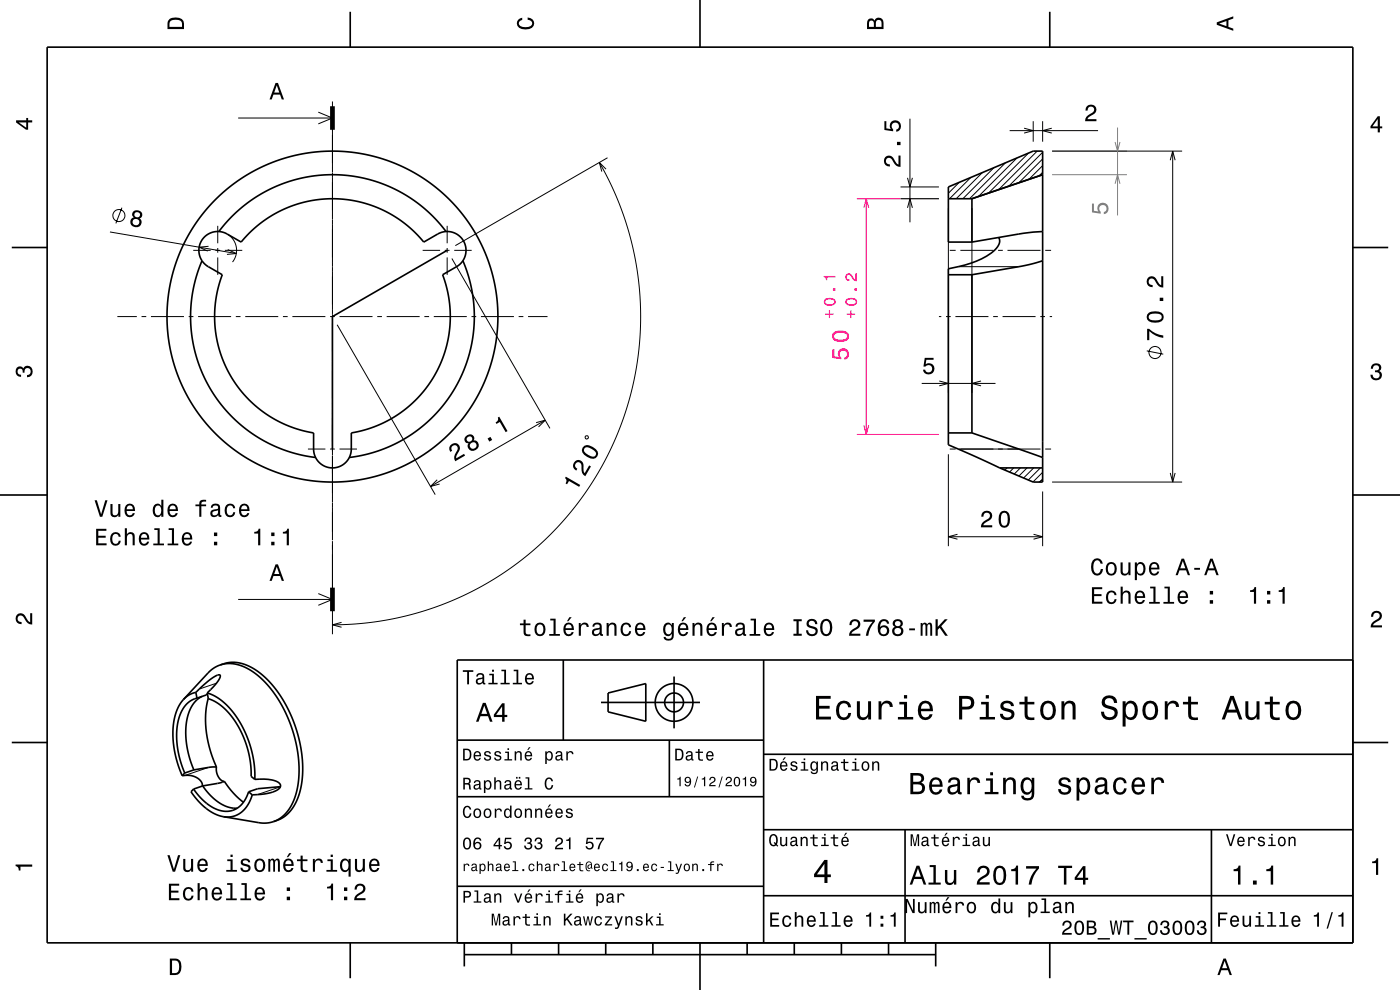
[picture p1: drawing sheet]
<svg xmlns="http://www.w3.org/2000/svg" width="297mm" height="210mm" viewBox="0 0 297 210" stroke-linecap="round" stroke-linejoin="round" font-family="sans-serif">
<g fill="none" stroke="#000" stroke-width=".21">
<path d="M50.5 25h20M67.5 23.8l3 1.2-3 1.3M70.5 21.5v4.2M70.5 26.7v9.9M70.5 36.7v9.9M127.1 34.5l2 3.7 1.8 3.8 1.6 4.2 1.1 3.9 1 4.1 .7 4.2 .5 4.5 .1 4.7-.1 4-.5 4.2-.7 4.2-.9 4.2-1.3 4-1.5 4-1.8 4.1-2.2 4-2.4 3.8-2.5 3.4-2.7 3.2-3 3.1-2.9 2.7-3.5 2.9-3.7 2.5-3.2 2-3.7 2-3.7 1.6-4.2 1.6-3.8 1.2-4.4 1-4.4 .7-4 .4-4.3 .1M128.6 35.9l-1.5-1.4 .6 1.9M128.9 33.5l-32.3 18.6M191 39.7h8.2M203.5 38.7l-2.3 2.3M206 37.6l-4.6 4.6M208.4 36.6l-5.5 5.6"/>
<path d="M210.8 35.6l-6.5 6.6M213.3 34.5l-7.6 7.7M215.7 33.5l-8.1 8.2M218.2 32.5l-8.5 8.5M219.2 25.7v4.4M220 32.1l-8.1 8.1M221.2 36.5l-.8 .8M221.2 35.1l-2.9 2.9M221.2 33.7l-5.1 5.1M221.2 32.3l-7.2 7.2M221.2 25.7v4.4M223.2 32.1h27.6"/>
<path d="M23.3 49.2l26.8 4.6M25.9 44.1l-1.3 3.3M41 53.1h3.7M44.2 52.2l-2 .2 1.9 .9M45.7 53.1h1M46.2 47.9v3.7M46.2 52.6v1M46.2 54.6v3.7M47.7 53.1h3.7M48.3 49.7a4 4 0 0 1 1 5.9M48.3 52.9l1.8 .9-2 .2M70.5 46.7v9.9"/>
<path d="M70.5 56.7v9.9M89.7 53.1h3.7M94.4 53.1h1M94.9 47.9v3.7M94.9 52.6v1M94.9 54.6v3.7M95.9 54.8l20.8 36.1M96.4 53.1h3.7M191 42.2h8.2M201.2 44.2v39.1M201.5 53.1h1.2M203.3 56.6h12.8"/>
<path d="M203.7 53.1h7M206.2 44.2v39.1M211.7 53.1h1M213.7 53.1h7M221.7 53.1h1.3M24.9 67.2h4.1M30 67.2h1M32 67.2h7M40 67.2h1M42 67.2h7M50 67.2h1M52 67.2h7"/>
<path d="M60 67.2h1M62 67.2h7M70 67.2h1M70.5 66.7v9.9M70.5 76.7v9.9M71.5 68.9l20.8 36M72 67.2h7M80 67.2h1M82 67.2h7M90 67.2h1M92 67.2h7M100 67.2h1"/>
<path d="M102 67.2h7M110 67.2h1M112 67.2h4.2M199.2 67.2h.5M200.7 67.2h1M202.7 67.2h7M210.7 67.2h1M212.7 67.2h7M220.7 67.2h1M222.7 67.2h.5M65.3 95.3h3.7M70 95.3h1"/>
<path d="M70.5 86.7v9.9M70.5 96.7v9.9M72 95.3h3.7M113.7 89.7l2-.6-1.4 1.5M115.7 89.1l-24.4 14.1M124.2 92.5h.6l-.1 .6-.5-.1zM201.2 96.4v19.5M201.5 95.3h1.2M203.3 95.3h17.4M212.2 99.3h.1M213.6 99.3l-.4 .4M215 99.3l-.8 .8"/>
<path d="M216.5 99.3l-1.3 1.3M217.9 99.3l-1.7 1.7M219.3 99.3l-2.1 2.1M220.7 99.3l-2.6 2.5M221.7 95.3h1.3M70.5 106.7v7.9M70.5 114.8v19.7M92.7 101.8l-1.4 1.4 2-.5M221.2 101.8l-.8 .5M221.2 101.6l-.7 .7M221.2 100.2l-2.1 2M221.2 104.3v11.6"/>
<path d="M223.2 102.3h27.6M50.5 127.2h20M67.5 125.9l3 1.3-3 1.2M72.5 132l-2 .5 2 .6M45.9 144.9l-3.6 1.3M44.3 162.8l-5 1.7M59.5 166.9l-4.9 1.7"/>
<circle cx="25.2" cy="45.7" r="1.28"/>
</g>
<path d="M181.8 42.2h17.4M181.8 92.2h17.4" fill="none" stroke="#ff0080" stroke-width=".21"/>
<path d="M223.2 37.1h15.9M223.2 32.1h15.9" fill="none" stroke="#808080" stroke-width=".21"/>
<g fill="none" stroke="#000" stroke-width=".35">
<path d="M10 10h277v190h-277zM74.3 2.5v7.5M148.5 0v10M222.7 2.5v7.5M221.2 37.1l-15 5.1M2.5 52.5h7.5M42.9 55.3l-1.2 3.3-.8 3.4-.4 3.7v3.3l.4 3.7 .7 2.9 1.2 3.3 1.7 3.4 1.8 2.7 2.4 2.9 2.5 2.4 2.8 2 3.1 1.8 2.9 1.3 3.6 1.1 3.3 .5M46.4 49.1l2.2-2.6 2.7-2.5 2.8-2.1 3.1-1.7 3.2-1.4 3.1-.9 3.2-.6 3.5-.2 3.5 .1 3.5 .6 3.3 1 3.2 1.3 3.3 1.9 2.8 2 2.6 2.4 2.2 2.7M94.6 49.1a4 4 0 0 1 4.1 2.9 4 4 0 0 1-1.8 4.6l-3 1.7 .8 2.7 .6 2.9 .2 2.8-.1 2.5-.3 2.7-.7 2.6-.9 2.6-1.4 2.7-1.7 2.5-1.8 2.1-2 1.9-1.9 1.5-2.2 1.3-2.5 1.2-2.8 .9-2.7 .6v3.5a4 4 0 0 1-4 4 4 4 0 0 1-4-4v-3.5l-2.5-.5-2.6-.9-2.5-1.1-2.4-1.4-2.2-1.7-1.9-1.9-1.7-1.9-1.5-2.2-1.3-2.5-1.1-2.7-.8-2.9-.4-2.5-.1-3 .3-3 .5-2.5 .9-2.8-3.3-1.9-1-1.1M94.6 49.1l-1.4 .4-3.3 1.9-1.9-2.1-2-1.8-2.5-1.7-2.4-1.3-2.8-1.1-2.6-.7-2.8-.4-2.7-.1-2.8 .1-2.9 .6-2.4 .7-2.3 1-2.6 1.4-2.1 1.5-2.2 1.9-1.7 2-3-1.8a4 4 0 0 0-4.9 .8 4 4 0 0 0-.4 4.9M94.9 53.1l-24.4 14.1v28.1M98.2 55.3l1.2 3.4 .8 3.2 .4 3.7v3.5l-.5 3.5-.7 3.1-1.3 3.5-1.6 3.2-1.8 2.7-2.2 2.7-2.6 2.4-3 2.2-3 1.7-3.2 1.4-3.2 .9-3.4 .6"/>
<path d="M201.2 58.3h5M201.2 42.2h5M206.2 51.4h-5v-11.7l18-7.6h2v70.2h-2l-7.1-3M206.2 42.2v9.2M206.2 58.3v33.5M211.9 50.4a2.17 2.17 0 0 1-.8 2.6 16.1 16.1 0 0 1-7.8 3.6l-2.1 .4v37.4l10.9 4.9M221.2 55.3l-4.3 1.1-10.7 1.9M221.2 49.1l-4 .4-11 1.9M287 52.5h7.5M201.2 91.8h5M206.2 91.8l15 5.2M212.1 99.3h9.1"/>
<path d="M0 105h10M287 105h10M119.5 140v17M162 140v60M287 140h-190v60M2.5 157.5h7.5M38.9 148.4l-.8 1.2-.8 1.6-.4 1.9-.2 2.2 .1 2.3 .3 2.2 .6 2.4 1 2.3M41.5 146.9a14.8 14.8 0 0 1 4.8-3.7h.4a2.25 2.25 0 0 1-1 1.9l-1.7 1.9M41.5 146.9l-1.4 .5-1.2 1M41.5 146.9l.3 1.2M41.8 148.1l-1.5 .6-1.2 1.2-.9 1.7-.5 2.1-.2 2.6 .2 2.3 .6 2.9 .9 2.5M42.9 147.7l-1.2 .9-1 1.2-.7 1.7-.5 2.2-.1 2.4 .2 2.1 .6 2.7 .9 2.4"/>
<path d="M44 147l.2 1.2 1.5 .7 1.9 1.4 1.7 1.9 1.3 2 1.1 2.2 .9 2.9 .5 2.6 .2 2.8 .8 .6M44 147l1.9 .8 1.8 1.4 1.9 2.1 1.6 2.4 1.3 2.9 .9 2.8 .6 2.9 .1 3M44 147.2l-.3 .2-1.9 .7M44.2 148.1l-.6 3.5 .2 3.7 .8 3.9 1.3 3.5M46.7 141.1l2.1-.6 2.1 .2 2.4 .8 2.2 1.5 2.1 2.1 2 2.7 1.6 2.8 1.5 3.6 1 3.6 .4 3.4 .1 3.2-.4 2.9-.8 2.5-1.3 2.2-1.6 1.4-2.1 .9M46.7 141.1l1.9-.4 2.2 .4 2.2 1 2.2 1.6 2 2.1 2 2.9 1.6 3 1.2 3 .8 3.1 .6 3.4v3.2l-.3 2.8-.8 2.5-1 2-1.5 1.6-1.8 1M46.7 141.1l-1.2 .5-1.1 .8-5.5 6M97 157h65M127.5 149h21M129 147l8-2v8l-8-2zM142 157v12M143 143.5v11"/>
<path d="M287 157.5h7.5M38.7 164.5a3.6 3.6 0 0 1 4.2 1.7v.5M39.2 164l-.5 .5M41.1 167.4l-.6 .6 2.5 2.8 2.3 1.7 2.1 .7M41.1 167.4l1.7 2 1.5 1.4 1.8 .9 1.7 .4 1.6-.2 1.4-.8 1.1-1.3 .8-1.8M41.1 163.3l-1.9 .7M43 166.7l1.7 2.1 2 1.6 1.9 .9 1.7 .1M43 166.7l-1.9 .7M45.9 162.7l-1.5 .1-3.3 .5M45.9 162.7a2.6 2.6 0 0 0 1.7 3M47.4 173.2l8 1.4h1.5l1.1-.3M47.6 165.7l-1.2 .4-3.4 .6"/>
<path d="M47.6 165.7l1.9 2.6 2.1 1.9M52.7 168l.8 .6M53.5 168.6l-1 2.3-1.4 1.5-1.6 .8-1.1 .1-1-.1M54.1 165.3a8.2 8.2 0 0 1 4.8 .6 .88 .88 0 0 1 .6 .9 .88 .88 0 0 1-.7 .8 10.3 10.3 0 0 1-5.3 1M59.5 166.9l-4.8 .4-2 .7M97 169h65M162 176h125M162 160h125M192 176v24M257 176v24M97 188h65M162 190h125"/>
<path d="M74.3 200v7.5M98.5 202.5h100M98.5 200v5M108.5 200v2.5M118.5 200v2.5M128.5 200v2.5M138.5 200v2.5M148.5 200v10M158.5 200v2.5M168.5 200v2.5M178.5 200v2.5M188.5 200v2.5"/>
<path d="M198.5 200v5M222.7 200v7.5"/>
<circle cx="70.5" cy="67.2" r="35.1"/>
<circle cx="143" cy="149" r="2"/>
<circle cx="143" cy="149" r="4"/>
</g>
<path d="M70.5 22.5v5M70.5 124.7v5" fill="none" stroke="#000" stroke-width="1" stroke-linecap="butt"/>
<g fill="#000">
<path d="M36 4a2.18 2.18 0 0 0-.5 2.2h3.5v-1.2a1.43 1.43 0 0 0-1.7-1.3zM36.3 4.4a2.15 2.15 0 0 1 2.2 .3l.1 1h-2.6v-1z" fill-rule="evenodd"/>
<path d="M109.9 4.2l.9-.4v.4a.7 .7 0 0 0-.7 .5 .7 .7 0 0 0 .3 .8 1.7 1.7 0 0 0 2.5-.5 .9 .9 0 0 0-1-.8v-.5a1.24 1.24 0 0 1 1.4 1.1 1.24 1.24 0 0 1-1 1.4 2.22 2.22 0 0 1-2.5-.7l-.2-.5z" fill-rule="evenodd"/>
<path d="M184.2 4.2l-.3 .7v1.3h3.5v-1.3a.98 .98 0 0 0-.7-1.1 .98 .98 0 0 0-1.2 .6 .84 .84 0 0 0-1.3-.2zM184.5 4.5a.54 .54 0 0 1 .6-.1 .54 .54 0 0 1 .3 .6v.7h-1zM185.9 4.4a.62 .62 0 0 1 .8-.1 .62 .62 0 0 1 .3 .6v.8h-1.2z" fill-rule="evenodd"/>
<path d="M258.1 4.7v.6l3.5 1.2v-.4l-1-.4v-1.4l1-.4v-.4zM258.6 5l1.6-.5v1z" fill-rule="evenodd"/>
<path d="M3.4 25.5v.5l2.1 1.5h.5v-1.5h.8v-.5h-.8v-.5h-.4v.5zM4 26h1.6v1.1z" fill-rule="evenodd"/>
<path d="M58.5 17.6l-1.3 3.5h.4l.4-1h1.4l.4 1h.5l-1.3-3.5zM58.7 18.1l.5 1.5h-1z" fill-rule="evenodd"/>
<path d="M292.3 24.7l-1.6 2.1v.4h1.6v.9h.4v-.9h.5v-.4h-.5v-2.1zM292.3 25.2v1.6h-1.1z" fill-rule="evenodd"/>
<path d="M28.2 45a.8 .8 0 0 0 .2 1.1 1.11 1.11 0 0 0-.7 1.5 1.11 1.11 0 0 0 1.5 .6 1.03 1.03 0 0 0 .8-.8 1.03 1.03 0 0 0-.4-1.1 .89 .89 0 0 0 .6-1 .89 .89 0 0 0-.9-.7h-.5zM28.1 47.1a.71 .71 0 0 1 1.4 0 .71 .71 0 0 1-1.4 0zM28.5 45.6a.6 .6 0 0 1 1.2 0 .6 .6 0 0 1-1.2 0z" fill-rule="evenodd"/>
<path d="M291.1 77.4a1.08 1.08 0 0 1 1.4-.2 1.08 1.08 0 0 1 .4 1.2l-.3 .3a1.06 1.06 0 0 1 .5 1.3 1.06 1.06 0 0 1-1.2 .7 1.1 1.1 0 0 1-1.2-1.2h.5a.71 .71 0 0 0 1 .8 .71 .71 0 0 0 .1-1.3h-.6v-.4a.61 .61 0 0 0 .8-.3 .61 .61 0 0 0-.2-.8 .61 .61 0 0 0-.9 .2l-.1 .5h-.5z" fill-rule="evenodd"/>
<path d="M3.6 78a.86 .86 0 0 1 1.4 .2 1.06 1.06 0 0 1 1.2-.6 1.06 1.06 0 0 1 .7 1.2 1.1 1.1 0 0 1-1.2 1.2v-.4a.71 .71 0 0 0 .8-1 .71 .71 0 0 0-1.3-.1v.6h-.4a.61 .61 0 0 0-.3-.8 .61 .61 0 0 0-.8 .2 .61 .61 0 0 0 .2 .8l.6 .2v.4a1.15 1.15 0 0 1-1.2-.6 1.15 1.15 0 0 1 .3-1.3z" fill-rule="evenodd"/>
<path d="M95.5 94.5a1.16 1.16 0 0 0 0 1.4l.4-.3a.7 .7 0 0 1 0-1 .7 .7 0 0 1 1 0 .7 .7 0 0 1 0 1 1.8 1.8 0 0 0-.3 2.2l2.1-1.2-.3-.3-1.6 .9a2.22 2.22 0 0 1 .7-1.7 1.11 1.11 0 0 0-.5-1.4 1.11 1.11 0 0 0-1.5 .4zM98.8 92.6a.84 .84 0 0 0-.2 .9 .84 .84 0 0 0 .8 .5 1.11 1.11 0 0 0 .4 1.6 1.11 1.11 0 0 0 1.5-.5 1.03 1.03 0 0 0 .2-1.1 1.03 1.03 0 0 0-1-.6 .89 .89 0 0 0-.2-1.1 .89 .89 0 0 0-1.2 0zM99.7 94.5a.71 .71 0 0 1 1.4 0 .71 .71 0 0 1-1.4 0zM99 93.2a.6 .6 0 0 1 1.2 0 .6 .6 0 0 1-1.2 0zM103.4 93l.4 .7 .6-.4-.4-.6zM105.6 88.6a.77 .77 0 0 1-.5 1l.2 .3 .7-.4 1.3 2.2 .4-.3-1.8-3z" fill-rule="evenodd"/>
<path d="M20.4 112.2v3.5h2.2v-.5h-1.7v-1.1h1.5v-.5h-1.5v-1h1.7v-.4zM23.7 113.3a1.53 1.53 0 0 0 .8 2.5 1.05 1.05 0 0 0 1.1-1.1h-.4a.67 .67 0 0 1-.6 .7 .67 .67 0 0 1-.7-.6 1.12 1.12 0 0 1 .6-1.5 .59 .59 0 0 1 .7 .6h.4a1.09 1.09 0 0 0-.8-1 1.09 1.09 0 0 0-1.1 .4zM26.5 112.1v3.6h.4v-1.6a.63 .63 0 0 1 .4-.8 .63 .63 0 0 1 .8 .4v2h.5v-1.8a.88 .88 0 0 0-.6-1 .88 .88 0 0 0-1.1 .5v-1.3zM29.7 113.3a1.54 1.54 0 0 0 .8 2.5 1.06 1.06 0 0 0 1.1-.9h-.4l-.2 .3-.4 .2a.76 .76 0 0 1-.7-1h1.8a1.16 1.16 0 0 0-.5-1.3 1.16 1.16 0 0 0-1.5 .2zM30.1 113.5a.66 .66 0 0 1 .8-.2 .66 .66 0 0 1 .3 .8h-1.3zM32.7 112.1v.3h.7v2.9h-.9v.4h2.3v-.4h-.9v-3.2zM35.8 112.1v.3h.7v2.9h-.9v.4h2.2v-.4h-.9v-3.2zM38.9 113.3a1.54 1.54 0 0 0 .8 2.5 1.06 1.06 0 0 0 1-.9h-.4l-.2 .3-.4 .2a.76 .76 0 0 1-.7-1h1.8a1.17 1.17 0 0 0-.5-1.3 1.17 1.17 0 0 0-1.4 .2zM39.2 113.5a.66 .66 0 0 1 .8-.2 .66 .66 0 0 1 .3 .8h-1.3zM45.4 114.9v.8h.7v-.8zM45.4 113v.7h.7v-.7z" fill-rule="evenodd"/>
<path d="M20.1 106.1l1.1 3.5h.5l1.1-3.5h-.5l-.8 3-1-3zM23.4 106.9v1.8a.89 .89 0 0 0 .6 1 .89 .89 0 0 0 1.1-.5v.4h.4v-2.7h-.4v1.6a.65 .65 0 0 1-.4 .8 .65 .65 0 0 1-.8-.4v-2zM26.7 107.2a1.54 1.54 0 0 0 .8 2.5 1.06 1.06 0 0 0 1.1-.9h-.4l-.3 .4-.3 .1a.76 .76 0 0 1-.7-.9h1.7a1.16 1.16 0 0 0-.4-1.4 1.16 1.16 0 0 0-1.5 .2zM27.1 107.4a.66 .66 0 0 1 .8-.1 .66 .66 0 0 1 .3 .7h-1.3zM32.7 107.2a1.58 1.58 0 0 0 .7 2.5l.5-.1 .3-.4v.4h.5v-3.6h-.5v1.3a.89 .89 0 0 0-1.5-.1zM33 107.5a.62 .62 0 0 1 .7-.3 .62 .62 0 0 1 .5 .6 1.12 1.12 0 0 1-.7 1.5 1.19 1.19 0 0 1-.5-1.8zM35.8 107.2a1.54 1.54 0 0 0 .8 2.5 1.05 1.05 0 0 0 1.1-.9h-.4l-.3 .4-.3 .1a.76 .76 0 0 1-.7-.9h1.8a1.16 1.16 0 0 0-.5-1.4 1.16 1.16 0 0 0-1.5 .2zM36.2 107.4a.66 .66 0 0 1 .8-.1 .66 .66 0 0 1 .3 .7h-1.3zM41.5 107v.4h.8v2.2h.4v-2.2h1v-.4h-1l.1-.4 .3-.2h.6v-.4a1.03 1.03 0 0 0-1.4 .8v.2zM45 107.1l-.3 .6h.4a.55 .55 0 0 1 .7-.5 .55 .55 0 0 1 .4 .7l-.2 .1a1 1 0 0 0-1.1 .2 1 1 0 0 0-.2 1 .94 .94 0 0 0 1.6 .1l.1 .3h.6v-.3l-.3-.1v-1.6a1.02 1.02 0 0 0-.7-.8 1.02 1.02 0 0 0-1 .3zM45.2 108.6l1.1-.4a.77 .77 0 0 1-.2 .9 .77 .77 0 0 1-.9 .1l-.1-.3zM48 107.2a1.53 1.53 0 0 0 .8 2.5 1.05 1.05 0 0 0 1.1-1h-.4a.67 .67 0 0 1-.7 .6 .67 .67 0 0 1-.7-.6 1.12 1.12 0 0 1 .7-1.5 .6 .6 0 0 1 .7 .6h.4a1.09 1.09 0 0 0-.8-.9 1.09 1.09 0 0 0-1.1 .3zM51 107.2a1.54 1.54 0 0 0 .8 2.5 1.05 1.05 0 0 0 1.1-.9h-.5l-.2 .4-.3 .1a.76 .76 0 0 1-.7-.9h1.7a1.16 1.16 0 0 0-.5-1.4 1.16 1.16 0 0 0-1.4 .2zM51.3 107.4a.66 .66 0 0 1 .8-.1 .66 .66 0 0 1 .4 .7h-1.3z" fill-rule="evenodd"/>
<path d="M53.9 112.8v.4h.9v2.5h.4v-3.6h-.3a.78 .78 0 0 1-1 .7zM57.5 114.9v.8h.7v-.8zM57.5 113v.7h.7v-.7zM60 112.8v.4h.8v2.5h.5v-3.6h-.4a.77 .77 0 0 1-.9 .7z" fill-rule="evenodd"/>
<path d="M120 101.1l-.1 .3a.77 .77 0 0 1 .1 1.2l.3 .1 .4-.7 2.2 1.3 .2-.4zM122 97.8a1.16 1.16 0 0 0 .2 2l.3-.4a.7 .7 0 0 1-.5-.8 .7 .7 0 0 1 .9-.5 .7 .7 0 0 1 .5 .8 1.81 1.81 0 0 0 .8 2.1l1.2-2.1-.4-.2-1 1.7a2.2 2.2 0 0 1-.2-1.9 1.07 1.07 0 0 0-1.8-.7zM124 94.6a1.14 1.14 0 0 0-.1 1.9 2.28 2.28 0 0 0 2.5 .7 1.14 1.14 0 0 0 0-1.9 2.3 2.3 0 0 0-2.4-.7zM124 95.2l.2-.3a2.38 2.38 0 0 1 2.3 1.3l-.4 .6a2.37 2.37 0 0 1-2.2-1.3z" fill-rule="evenodd"/>
<path d="M3.6 130.4a1.22 1.22 0 0 1 2 .7l.4 .6 .4 .3v-1.9h.4v2.4a1.8 1.8 0 0 1-1.7-1.4 .71 .71 0 0 0-.9-.5 .71 .71 0 0 0-.5 .8 .71 .71 0 0 0 .9 .5v.5a1.18 1.18 0 0 1-1.2-.7 1.18 1.18 0 0 1 .2-1.3z" fill-rule="evenodd"/>
<path d="M58.5 119.7l-1.3 3.5h.4l.4-1h1.4l.4 1h.5l-1.3-3.5zM58.7 120.2l.5 1.6h-1z" fill-rule="evenodd"/>
<path d="M111.1 131.4v.8h-.8v.4h.8v1.8a1.04 1.04 0 0 0 1.4 .5v-.4a.68 .68 0 0 1-1-.3v-1.6h1v-.4h-1v-.8zM113.7 132.4a1.53 1.53 0 0 0 .9 2.6 1.48 1.48 0 0 0 1.1-1.5 1.48 1.48 0 0 0-1.1-1.4l-.5 .1zM114 132.7a.67 .67 0 0 1 .7-.2 .67 .67 0 0 1 .5 .5 1.11 1.11 0 0 1-.6 1.6 1.17 1.17 0 0 1-.6-1.9zM116.7 131.2v.4h.7v2.9h-.9v.4h2.3v-.4h-.9v-3.3zM120.8 130.9l-.5 .9h.3l.7-.9zM119.8 132.4a1.54 1.54 0 0 0 .8 2.6 1.07 1.07 0 0 0 1.1-.9h-.4l-.3 .3-.3 .2a.76 .76 0 0 1-.7-1h1.7a1.17 1.17 0 0 0-.4-1.3 1.17 1.17 0 0 0-1.5 .1zM120.2 132.7a.66 .66 0 0 1 .8-.2 .66 .66 0 0 1 .3 .8h-1.3zM122.8 132.2v2.7h.4v-1.6a.66 .66 0 0 1 .4-.8 .66 .66 0 0 1 .8 .3l.1 .2h.4a.89 .89 0 0 0-.7-.9 .89 .89 0 0 0-1 .5v-.4zM125.9 132.3l-.2 .6h.4a.55 .55 0 0 1 .7-.5 .55 .55 0 0 1 .3 .8h-.2a1 1 0 0 0-1 .2 1 1 0 0 0-.3 1.1 .93 .93 0 0 0 1.7 0l.1 .3 .5 .1v-.4h-.2v-1.6a1.02 1.02 0 0 0-.7-.8 1.02 1.02 0 0 0-1.1 .2zM126.1 133.8l1.1-.3a.77 .77 0 0 1-.2 .9 .77 .77 0 0 1-.9 0zM128.7 132.2v2.7h.4v-1.6a.63 .63 0 0 1 .4-.8 .63 .63 0 0 1 .8 .4v2h.5v-1.8a.89 .89 0 0 0-.6-1 .89 .89 0 0 0-1.1 .5v-.4zM132 132.4a1.53 1.53 0 0 0 .8 2.6 1.06 1.06 0 0 0 1.1-1.1h-.4a.67 .67 0 0 1-.7 .7 .67 .67 0 0 1-.7-.6 1.11 1.11 0 0 1 .7-1.6 .59 .59 0 0 1 .7 .6h.4a1.09 1.09 0 0 0-.8-.9 1.09 1.09 0 0 0-1.1 .3zM135 132.4a1.54 1.54 0 0 0 .8 2.6 1.07 1.07 0 0 0 1.1-.9h-.5l-.2 .3-.4 .2a.76 .76 0 0 1-.7-1h1.8a1.17 1.17 0 0 0-.5-1.3 1.17 1.17 0 0 0-1.4 .1zM135.3 132.7a.66 .66 0 0 1 .8-.2 .66 .66 0 0 1 .4 .8h-1.4zM141 132.4a1.58 1.58 0 0 0 .7 2.6l.5-.2 .3-.4a.73 .73 0 0 1-.3 1 .73 .73 0 0 1-1-.3h-.4a1.1 1.1 0 0 0 1.2 .8 1.1 1.1 0 0 0 .9-1.2v-2.5h-.4v.4l-.3-.4a.9 .9 0 0 0-1.2 .2zM141.3 132.7a.63 .63 0 0 1 .7-.2 .63 .63 0 0 1 .5 .6 1.11 1.11 0 0 1-.7 1.5 1.19 1.19 0 0 1-.5-1.9zM145.1 130.9l-.5 .9h.3l.7-.9zM144.1 132.4a1.54 1.54 0 0 0 .8 2.6 1.07 1.07 0 0 0 1.1-.9h-.5l-.2 .3-.3 .2a.76 .76 0 0 1-.7-1h1.7a1.16 1.16 0 0 0-.5-1.3 1.16 1.16 0 0 0-1.4 .1zM144.5 132.7a.66 .66 0 0 1 .7-.2 .66 .66 0 0 1 .4 .8h-1.3zM146.9 132.2v2.7h.5v-1.6a.63 .63 0 0 1 .5-.9 .63 .63 0 0 1 .7 .8v1.7h.4v-1.8a.89 .89 0 0 0-.6-1 .89 .89 0 0 0-1.1 .5v-.4zM151.1 130.9l-.5 .9h.3l.7-.9zM150.2 132.4a1.54 1.54 0 0 0 .8 2.6 1.07 1.07 0 0 0 1.1-.9h-.5l-.2 .3-.4 .2a.76 .76 0 0 1-.7-1h1.8a1.17 1.17 0 0 0-.5-1.3 1.17 1.17 0 0 0-1.4 .1zM150.5 132.7a.66 .66 0 0 1 .8-.2 .66 .66 0 0 1 .3 .8h-1.3zM153.1 132.2v2.7h.5v-1.6a.66 .66 0 0 1 .3-.8 .66 .66 0 0 1 .9 .3v.2h.5a.9 .9 0 0 0-.7-.9 .9 .9 0 0 0-1.1 .5v-.4zM156.3 132.3l-.3 .6h.4a.55 .55 0 0 1 .7-.5 .55 .55 0 0 1 .4 .8h-.2a1 1 0 0 0-1.1 .2 1 1 0 0 0-.2 1.1 .93 .93 0 0 0 1.6 0l.1 .3 .6 .1v-.4h-.3v-1.6a1.02 1.02 0 0 0-.7-.8 1.02 1.02 0 0 0-1 .2zM156.5 133.8l1.1-.3a.77 .77 0 0 1-.2 .9 .77 .77 0 0 1-.9 0l-.1-.3zM159.2 131.2v.4h.7v2.9h-.9v.4h2.3v-.4h-.9v-3.3zM162.3 132.4a1.54 1.54 0 0 0 .8 2.6 1.07 1.07 0 0 0 1.1-.9h-.4l-.3 .3-.3 .2a.76 .76 0 0 1-.7-1h1.7a1.16 1.16 0 0 0-.4-1.3 1.16 1.16 0 0 0-1.5 .1zM162.7 132.7a.66 .66 0 0 1 .8-.2 .66 .66 0 0 1 .3 .8h-1.3zM168.3 131.4v.4h.7v2.6h-.7v.5h1.8v-.5h-.7v-2.6h.7v-.4zM171.4 131.6a.96 .96 0 0 0-.3 1 .96 .96 0 0 0 1 .6 .77 .77 0 0 1 .9 1 .83 .83 0 0 1-1 .3 .83 .83 0 0 1-.6-.8h-.4a1.21 1.21 0 0 0 1.5 1.3 1.21 1.21 0 0 0 .7-1.8l-.8-.3a.71 .71 0 0 1-.8-.7 .7 .7 0 0 1 .7-.5 .7 .7 0 0 1 .6 .7h.5a1.16 1.16 0 0 0-.7-1.1 1.16 1.16 0 0 0-1.3 .3zM174.3 131.7a2.53 2.53 0 0 0 .4 3.1 1.21 1.21 0 0 0 1.8-.9 1.93 1.93 0 0 0-.9-2.6l-.9 .1zM174.9 131.8l.4-.1a1.7 1.7 0 0 1 .3 2.7l-.3 .1a1.69 1.69 0 0 1-.4-2.7zM180.5 131.7l-.3 .9h.5a.71 .71 0 0 1 .5-.8 .71 .71 0 0 1 .8 .5 .71 .71 0 0 1-.5 .8 1.8 1.8 0 0 0-1.4 1.8h2.4v-.5h-1.9a2.23 2.23 0 0 1 1.5-1.1 1.13 1.13 0 0 0 .1-1.7 1.13 1.13 0 0 0-1.7 .1zM183.2 131.4v.5h1.9a5.2 5.2 0 0 0-1.4 3h.5a5.3 5.3 0 0 1 1.4-3v-.5zM186.7 131.6a2.39 2.39 0 0 0 .2 3.3 1.16 1.16 0 0 0 1.5-.4 1.16 1.16 0 0 0-.1-1.5 1.16 1.16 0 0 0-1.6 0 1.02 1.02 0 0 1 .8-1.3 .58 .58 0 0 1 .7 .6h.4a1.12 1.12 0 0 0-.7-.9 1.12 1.12 0 0 0-1.2 .2zM186.7 133.8a.75 .75 0 0 1 1.5 0 .75 .75 0 0 1-1.5 0zM189.7 131.6a.83 .83 0 0 0 .1 1.4 1.11 1.11 0 0 0-.4 1.5 1.11 1.11 0 0 0 1.6 .4 1.03 1.03 0 0 0 .7-.9 1.03 1.03 0 0 0-.6-1 .89 .89 0 0 0 .4-1.1 .89 .89 0 0 0-1-.6zM189.7 133.9a.75 .75 0 0 1 1.5 0 .75 .75 0 0 1-1.5 0zM189.8 132.3a.6 .6 0 0 1 1.2 0 .6 .6 0 0 1-1.2 0zM192.9 133.3v.4h1.2v-.4zM195.3 132.2v2.7h.4v-2.1l.2-.3h.3l.1 .2v2.2h.4v-2.1l.4-.4 .2 .2v.4v1.9h.5v-1.9a.69 .69 0 0 0-.6-.9l-.5 .3-.2-.2-.3-.1-.5 .3v-.2zM198.5 131.4v3.5h.4v-1.3l.4-.4 1.2 1.7h.6l-1.4-2.1 1.3-1.4h-.6l-1.5 1.6v-1.6z" fill-rule="evenodd"/>
<path d="M291.2 129.9a1.18 1.18 0 0 1 1.9 .3 1.18 1.18 0 0 1-1 1.7l-.5 .3-.3 .5h1.9v.4h-2.4a1.8 1.8 0 0 1 1.4-1.8 .71 .71 0 0 0 .5-.8 .71 .71 0 0 0-.9-.5 .71 .71 0 0 0-.5 .8h-.4z" fill-rule="evenodd"/>
<path d="M98.2 158.8v2.5h.9a1.37 1.37 0 0 0 .7-2.2 1.56 1.56 0 0 0-1.6-.3zM98.6 159.1a.98 .98 0 0 1 1.1 .7 .98 .98 0 0 1-.6 1.2h-.5zM100.7 159.6a1.04 1.04 0 0 0-.2 1.2 1.04 1.04 0 0 0 1 .5l.5-.5h-.3l-.4 .3a.54 .54 0 0 1-.5-.7h1.3a.83 .83 0 0 0-.4-.9 .83 .83 0 0 0-1 .1zM100.9 159.7l.2-.1a.47 .47 0 0 1 .5 .1 .47 .47 0 0 1 .1 .5h-.9zM102.9 159.5l-.2 .1a.69 .69 0 0 0 .9 .9l.2 .1a.43 .43 0 0 1-.4 .5 .43 .43 0 0 1-.4-.4h-.3a.74 .74 0 0 0 .9 .7 .74 .74 0 0 0 .5-1l-1-.4a.38 .38 0 0 1 .3-.5 .38 .38 0 0 1 .4 .4h.3a.78 .78 0 0 0-1.2-.4zM105.1 159.5l-.2 .1a.69 .69 0 0 0 .9 .9l.2 .1a.43 .43 0 0 1-.4 .5 .43 .43 0 0 1-.5-.4h-.3a.74 .74 0 0 0 .9 .7 .74 .74 0 0 0 .5-1l-.9-.4a.38 .38 0 0 1 .3-.5 .38 .38 0 0 1 .4 .4h.3a.77 .77 0 0 0-1.2-.4zM107.2 159.4v.3h.5v1.3h-.7v.3h1.6v-.3h-.6v-1.6zM107.7 158.7v.4h.3v-.4zM109.2 159.4v1.9h.3v-1.1a.45 .45 0 0 1 .4-.6 .45 .45 0 0 1 .5 .5v1.2h.3v-1.3a.63 .63 0 0 0-.5-.7 .63 .63 0 0 0-.7 .4v-.3zM112.2 158.5l-.4 .6h.3l.5-.6zM111.5 159.6a1.04 1.04 0 0 0-.2 1.2 1.04 1.04 0 0 0 1.1 .5l.5-.5h-.3l-.5 .3a.54 .54 0 0 1-.5-.7h1.3a.83 .83 0 0 0-.4-.9 .83 .83 0 0 0-1 .1zM111.8 159.7l.1-.1a.48 .48 0 0 1 .5 .1 .48 .48 0 0 1 .2 .5h-1zM115.7 159.4v2.7h.3v-1.1a.66 .66 0 0 0 .7 .4 .66 .66 0 0 0 .5-.6 .91 .91 0 0 0 0-1.1 .91 .91 0 0 0-1-.3l-.2 .3v-.3zM116.1 159.8a.45 .45 0 0 1 .5-.2 .45 .45 0 0 1 .3 .4 .65 .65 0 0 1 .1 .8 .65 .65 0 0 1-.7 .2 .98 .98 0 0 1-.2-1.2zM118.1 159.5l-.2 .4h.3a.39 .39 0 0 1 .4-.3 .39 .39 0 0 1 .3 .5h-.1a.65 .65 0 0 0-1 .4 .65 .65 0 0 0 .6 .9l.6-.3 .1 .2h.4v-.2l-.2-.1v-1.1a.72 .72 0 0 0-.5-.6 .72 .72 0 0 0-.7 .2zM118.2 160.6l.8-.3a.55 .55 0 0 1-.2 .7 .55 .55 0 0 1-.6 0zM120.1 159.4v1.9h.4v-1.1a.47 .47 0 0 1 .2-.6 .47 .47 0 0 1 .6 .2v.2h.4a.64 .64 0 0 0-.5-.7 .64 .64 0 0 0-.8 .4v-.3z" fill-rule="evenodd"/>
<path d="M98.2 142.2v.3h.9v2.7h.4v-2.7h.9v-.3zM101.3 143l-.3 .5h.4a.47 .47 0 0 1 .5-.4 .47 .47 0 0 1 .4 .6l-.2 .1a.84 .84 0 0 0-1 .2 .84 .84 0 0 0 0 1.1 .9 .9 0 0 0 1.3-.2l.1 .2 .5 .1v-.3l-.3-.1v-1.3a.87 .87 0 0 0-.6-.7 .87 .87 0 0 0-.8 .2zM101.4 144.3l.9-.3a.66 .66 0 0 1-.1 .7 .66 .66 0 0 1-.8 .1zM103.8 142.9v.3h.6v1.6h-.8v.4h2v-.4h-.8v-1.9zM104.4 142.1v.4h.4v-.4zM106.4 142.1v.3h.6v2.4h-.8v.4h1.9v-.4h-.7v-2.7zM109 142.1v.3h.6v2.4h-.8v.4h1.9v-.4h-.7v-2.7zM111.6 143.1a1.32 1.32 0 0 0 .7 2.1 .9 .9 0 0 0 .9-.7h-.3l-.2 .3-.4 .1a.65 .65 0 0 1-.6-.8h1.6a1 1 0 0 0-.4-1.2 1 1 0 0 0-1.3 .2zM111.9 143.3a.57 .57 0 0 1 .7-.1 .57 .57 0 0 1 .3 .6h-1.2z" fill-rule="evenodd"/>
<path d="M102.4 149.1l-1.4 4h.5l.4-1.2h1.6l.4 1.2h.6l-1.5-4zM102.7 149.7l.7 1.7h-1.3zM106.5 149.2l-1.7 2.4v.5h1.7v1h.5v-1h.6v-.5h-.6v-2.4zM106.5 149.9v1.7h-1.3z" fill-rule="evenodd"/>
<path d="M143.2 158.8v2.5h.9a1.37 1.37 0 0 0 .7-2.2 1.56 1.56 0 0 0-1.6-.3zM143.6 159.1a.98 .98 0 0 1 1.1 .7 .98 .98 0 0 1-.6 1.2h-.5zM145.7 159.5l-.2 .4h.3a.39 .39 0 0 1 .5-.3 .39 .39 0 0 1 .3 .5h-.2a.65 .65 0 0 0-.9 .4 .65 .65 0 0 0 .5 .9l.7-.3v.2h.4v-.2l-.1-.1-.1-1.1a.73 .73 0 0 0-.4-.6 .73 .73 0 0 0-.8 .2zM145.8 160.6l.8-.3a.55 .55 0 0 1-.1 .7 .55 .55 0 0 1-.7 0zM148.1 158.9v.5h-.5v.3h.5v1.3a.75 .75 0 0 0 1 .4v-.3a.48 .48 0 0 1-.7-.3v-1.1h.7v-.3h-.7v-.5zM150 159.6a1.04 1.04 0 0 0-.2 1.2 1.04 1.04 0 0 0 1.1 .5l.5-.5h-.4l-.4 .3a.54 .54 0 0 1-.5-.7h1.3a.83 .83 0 0 0-.4-.9 .83 .83 0 0 0-1 .1zM150.3 159.7l.1-.1a.48 .48 0 0 1 .5 .1 .48 .48 0 0 1 .2 .5h-1z" fill-rule="evenodd"/>
<path d="M173.1 147.6v5h3.2v-.6h-2.5v-1.7h2.2v-.6h-2.2v-1.5h2.4v-.6zM177.8 149.2a2.59 2.59 0 0 0 .5 3.4 1.58 1.58 0 0 0 2.3-1.4h-.6a.95 .95 0 0 1-.9 1 .95 .95 0 0 1-1-.9 1.59 1.59 0 0 1 .9-2.1 .85 .85 0 0 1 .9 .8h.7a1.56 1.56 0 0 0-1.1-1.3 1.56 1.56 0 0 0-1.7 .5zM181.8 148.8v2.5a1.27 1.27 0 0 0 .9 1.4 1.27 1.27 0 0 0 1.5-.7v.6h.6v-3.8h-.6v2.2a.92 .92 0 0 1-.6 1.1 .92 .92 0 0 1-1.2-.4v-2.9zM186.4 148.8v3.8h.6v-2.2a.95 .95 0 0 1 .5-1.1 .95 .95 0 0 1 1.2 .3l.1 .4h.6a1.28 1.28 0 0 0-1-1.4 1.28 1.28 0 0 0-1.4 .8v-.6zM190.8 148.9v.5h1v2.7h-1.3v.5h3.2v-.5h-1.3v-3.2zM191.8 147.4v.8h.6v-.8zM195.1 149.2a2.62 2.62 0 0 0 .5 3.4 1.57 1.57 0 0 0 2.2-1.1h-.6l-.3 .5-.5 .2a1.08 1.08 0 0 1-1-1.3h2.5a1.66 1.66 0 0 0-.7-2 1.66 1.66 0 0 0-2.1 .3zM195.6 149.5a.94 .94 0 0 1 1.2-.2 .94 .94 0 0 1 .5 1h-1.9zM203.5 147.6v5h.6v-2.1h.8a1.47 1.47 0 0 0 1.8-1.2 1.47 1.47 0 0 0-1.5-1.7zM204.1 148.2a1.6 1.6 0 0 1 1.8 .5 .86 .86 0 0 1 0 .9 .86 .86 0 0 1-.9 .3h-.9zM208.1 148.9v.5h1v2.7h-1.3v.5h3.3v-.5h-1.3v-3.2zM209.1 147.4v.8h.7v-.8zM212.6 148.9a1.08 1.08 0 0 0-.3 1.2 1.08 1.08 0 0 0 1 .7l1.1 .4a.57 .57 0 0 1 .2 .6 .57 .57 0 0 1-.5 .4 .96 .96 0 0 1-1.4-.8h-.6a1.6 1.6 0 0 0 1.3 1.4 1.6 1.6 0 0 0 1.7-.8 1.13 1.13 0 0 0-1-1.6l-1.1-.3-.2-.4a.87 .87 0 0 1 .9-.5 .87 .87 0 0 1 .8 .6h.6a1.41 1.41 0 0 0-2.1-1.1zM217.4 147.8v1.1h-1.1v.5h1.1v2.6l.2 .4 .4 .3h1.4v-.5a.97 .97 0 0 1-1.4-.5v-2.3h1.4v-.5h-1.4v-1.1zM221.1 149.2a2.56 2.56 0 0 0 .5 3.4 1.72 1.72 0 0 0 1.8-.2 1.72 1.72 0 0 0 .6-1.7 1.7 1.7 0 0 0-.9-1.9 1.7 1.7 0 0 0-2 .4zM221.6 149.6a.96 .96 0 0 1 1-.4 .96 .96 0 0 1 .7 .8 1.59 1.59 0 0 1-1 2.2 1.19 1.19 0 0 1-1-1.5zM225.2 148.8v3.8h.6v-2.2a.97 .97 0 0 1 .5-1.1 .97 .97 0 0 1 1.1 .2l.1 .7v2.4h.7v-2.5a1.27 1.27 0 0 0-.9-1.4 1.27 1.27 0 0 0-1.5 .6v-.5zM234.1 147.9a1.38 1.38 0 0 0-.3 1.5 1.38 1.38 0 0 0 1.3 .9 1.25 1.25 0 0 1 1.4 .9 1.15 1.15 0 0 1-1.3 .9 1.15 1.15 0 0 1-1-1.1h-.7a1.8 1.8 0 0 0 1.7 1.8 1.8 1.8 0 0 0 1.9-1.6 1.46 1.46 0 0 0-1.5-1.4l-.6-.2a.83 .83 0 0 1-.5-1.1 .83 .83 0 0 1 1.2-.3l.5 .5 .1 .4h.7a1.67 1.67 0 0 0-1-1.6 1.67 1.67 0 0 0-1.9 .4zM238.2 148.8v5.3h.6v-2.1a1.32 1.32 0 0 0 1.4 .7 1.32 1.32 0 0 0 1.1-1.1 2.43 2.43 0 0 0-.8-2.8 1.21 1.21 0 0 0-1.7 .5v-.5zM239.1 149.6a.9 .9 0 0 1 .9-.4 .9 .9 0 0 1 .7 .8 1.61 1.61 0 0 1-.9 2.2 1.18 1.18 0 0 1-1-1.5zM242.8 149.2a2.56 2.56 0 0 0 .5 3.4 1.72 1.72 0 0 0 1.8-.2 1.72 1.72 0 0 0 .6-1.7 1.7 1.7 0 0 0-.9-1.9 1.7 1.7 0 0 0-2 .4zM243.3 149.6a.96 .96 0 0 1 1-.4 .96 .96 0 0 1 .7 .8 1.59 1.59 0 0 1-1 2.2 1.19 1.19 0 0 1-1-1.5zM247.1 148.8v3.8h.6v-2.2a.95 .95 0 0 1 .5-1.1 .95 .95 0 0 1 1.2 .3l.1 .4h.6a1.28 1.28 0 0 0-1-1.4 1.28 1.28 0 0 0-1.4 .8v-.6zM252 147.8v1.1h-1v.5h1l.1 2.6 .2 .4 .4 .3h1.4v-.5a.97 .97 0 0 1-1.4-.5v-2.3h1.4v-.5h-1.4v-1.1zM261 147.6l-1.8 5h.6l.6-1.4h2l.5 1.4h.7l-1.9-5zM261.4 148.3l.7 2.2h-1.5zM264.2 148.8v2.5a1.27 1.27 0 0 0 .9 1.4 1.27 1.27 0 0 0 1.5-.7v.6h.6v-3.8h-.6v2.2a.92 .92 0 0 1-.6 1.1 .92 .92 0 0 1-1.1-.4l-.1-2.9zM269.4 147.8v1.1h-1.1v.5h1.1v2.6l.2 .4 .4 .3 .7 .1 .8-.1v-.5a.97 .97 0 0 1-1.4-.5l-.1-2.3h1.5v-.5h-1.5v-1.1zM273.1 149.2a2.56 2.56 0 0 0 .6 3.4 1.72 1.72 0 0 0 1.8-.2 1.72 1.72 0 0 0 .6-1.7 1.7 1.7 0 0 0-.9-1.9 1.7 1.7 0 0 0-2.1 .4zM273.6 149.6a.96 .96 0 0 1 1-.4 .96 .96 0 0 1 .7 .8 1.59 1.59 0 0 1-.9 2.2 1.19 1.19 0 0 1-1.1-1.5z" fill-rule="evenodd"/>
<path d="M98.4 178a1.44 1.44 0 0 0 .7 2.2 1.45 1.45 0 0 0 .6-2.2 .79 .79 0 0 0-1.3 0zM98.8 178h.5a1.69 1.69 0 0 1 0 1.9h-.5a1.71 1.71 0 0 1 0-1.9zM100.8 177.8a1.72 1.72 0 0 0 .1 2.3 .83 .83 0 0 0 1.1-.2 .83 .83 0 0 0-.1-1.1 .83 .83 0 0 0-1.2 0 .74 .74 0 0 1 .6-.9l.3 .1 .2 .3h.3a.8 .8 0 0 0-.5-.6 .8 .8 0 0 0-.8 .1zM100.7 179.4a.55 .55 0 0 1 1.1 0 .55 .55 0 0 1-1.1 0zM105.8 177.7l-1.1 1.5v.3h1.1v.7h.3v-.7h.4v-.3h-.4v-1.5zM105.8 178.1v1.1h-.8zM107.1 177.7l-.2 1.3h.3a.57 .57 0 0 1 .9-.1 .57 .57 0 0 1 0 .9 .57 .57 0 0 1-.9-.3h-.3a.86 .86 0 0 0 1 .7 .86 .86 0 0 0 .6-1.1 .86 .86 0 0 0-1.2-.4l.1-.7h1.1v-.3zM111.5 177.8l-.3 .7h.4a.44 .44 0 0 1 .2-.6 .44 .44 0 0 1 .6 .2 .44 .44 0 0 1-.2 .6h-.3v.3a.52 .52 0 0 1 .6 .3 .52 .52 0 0 1-.3 .7 .52 .52 0 0 1-.6-.4l-.1-.2h-.3a.84 .84 0 0 0 1.1 .8 .84 .84 0 0 0 .4-1.3l-.2-.1a.72 .72 0 0 0 0-1.1 .72 .72 0 0 0-1 .1zM113.6 177.8l-.2 .7h.3a.44 .44 0 0 1 .3-.6 .44 .44 0 0 1 .5 .2 .44 .44 0 0 1-.1 .6h-.4v.3a.52 .52 0 0 1 .7 .3 .52 .52 0 0 1-.3 .7 .52 .52 0 0 1-.7-.4v-.2h-.3a.84 .84 0 0 0 1 .8 .84 .84 0 0 0 .5-1.3l-.2-.1a.72 .72 0 0 0 0-1.1 .72 .72 0 0 0-1.1 .1zM118 177.9l-.2 .6h.3a.5 .5 0 0 1 .4-.6 .5 .5 0 0 1 .6 .4 .5 .5 0 0 1-.4 .6l-.2 .1a1.17 1.17 0 0 0-.8 1.2h1.7v-.4h-1.3l.6-.5a.83 .83 0 0 0 .7-1.2 .83 .83 0 0 0-1.4-.2zM120.1 178.1v.3h.6v1.8h.3v-2.6h-.2a.55 .55 0 0 1-.7 .5zM124.5 177.7l-.2 1.3h.3a.57 .57 0 0 1 .9-.1 .57 .57 0 0 1-.1 .9 .57 .57 0 0 1-.9-.3h-.3a.86 .86 0 0 0 1.1 .8 .86 .86 0 0 0 .6-1.2 .86 .86 0 0 0-1.3-.4l.1-.7h1.1v-.3zM126.4 177.7v.3h1.4a3.7 3.7 0 0 0-1 2.2h.3a3.8 3.8 0 0 1 1-2.2v-.3z" fill-rule="evenodd"/>
<path d="M98.3 165v2.5h.3v-1.1l.8 .1 .2 1h.4l-.2-1.1-.3-.1a.69 .69 0 0 0 .3-.9 .69 .69 0 0 0-.7-.4zM98.6 165.3h.4a.43 .43 0 0 1 .5 .4 .43 .43 0 0 1-.5 .4h-.4zM100.7 165.6l-.2 .5h.3a.39 .39 0 0 1 .5-.4 .39 .39 0 0 1 .3 .6h-.2a.65 .65 0 0 0-.9 .4 .65 .65 0 0 0 .5 .8l.7-.3v.2l.4 .1v-.3h-.1l-.1-1.1a.73 .73 0 0 0-.4-.6 .73 .73 0 0 0-.8 .1zM100.8 166.7l.8-.2a.55 .55 0 0 1-.1 .6 .55 .55 0 0 1-.7 .1zM102.7 165.5v2.7h.3v-1a.66 .66 0 0 0 .7 .3 .66 .66 0 0 0 .5-.6 .91 .91 0 0 0 0-1 .91 .91 0 0 0-1-.3l-.2 .2v-.3zM103.1 165.9a.45 .45 0 0 1 .5-.1 .45 .45 0 0 1 .3 .4l.1 .3a.6 .6 0 0 1-.5 .8 .85 .85 0 0 1-.4-1.4zM104.8 164.9v2.6h.4v-1.1a.45 .45 0 0 1 .3-.7 .45 .45 0 0 1 .5 .6v1.2h.3v-1.3a.63 .63 0 0 0-.4-.7 .63 .63 0 0 0-.7 .3v-.9zM107.2 165.6l-.2 .5h.3a.39 .39 0 0 1 .5-.4 .39 .39 0 0 1 .3 .6h-.2a.65 .65 0 0 0-.9 .4 .65 .65 0 0 0 .5 .8l.7-.3v.2l.4 .1v-.3h-.1l-.1-1.1a.73 .73 0 0 0-.4-.6 .73 .73 0 0 0-.8 .1zM107.3 166.7l.8-.2a.55 .55 0 0 1-.1 .6 .55 .55 0 0 1-.7 .1zM109.5 164.8v.4h.3v-.4zM110.1 164.8v.4h.3v-.4zM109.3 165.7a1.04 1.04 0 0 0-.1 1.2 1.04 1.04 0 0 0 1 .6l.5-.6h-.3l-.4 .4a.54 .54 0 0 1-.5-.7h1.2a.83 .83 0 0 0-.3-1 .83 .83 0 0 0-1.1 .1zM109.6 165.9l.1-.1a.47 .47 0 0 1 .5 .1 .47 .47 0 0 1 .2 .4h-.9zM111.5 164.9v.2h.5v2.1h-.7v.3h1.6v-.3h-.6v-2.3zM115.8 165.2a1.45 1.45 0 0 0 .7 2.3 .94 .94 0 0 0 .9-1h-.4a.58 .58 0 0 1-.8 .7 1.49 1.49 0 0 1 0-1.9 .51 .51 0 0 1 .8 .4h.3a.85 .85 0 0 0-.6-.8 .85 .85 0 0 0-.9 .3z" fill-rule="evenodd"/>
<path d="M98.4 171.2a1.45 1.45 0 0 0 .7 2.3 .94 .94 0 0 0 .9-1h-.3a.59 .59 0 0 1-.8 .7 1.31 1.31 0 0 1 .2-2l.3 .1 .2 .4h.4a.85 .85 0 0 0-.6-.8 .85 .85 0 0 0-1 .3zM100.6 171.7a1.04 1.04 0 0 0-.1 1.3 1.04 1.04 0 0 0 1.1 .5 1.04 1.04 0 0 0 .5-1.3 1.04 1.04 0 0 0-1.2-.7zM100.9 171.9a.48 .48 0 0 1 .5-.1 .48 .48 0 0 1 .3 .4 .66 .66 0 0 1 0 .7 .66 .66 0 0 1-.7 .3 .98 .98 0 0 1-.1-1.3zM102.8 171.7a1.04 1.04 0 0 0-.2 1.3 1.04 1.04 0 0 0 1.2 .5 1.04 1.04 0 0 0 .5-1.3 1.04 1.04 0 0 0-1.2-.7zM103 171.9a.48 .48 0 0 1 .5-.1 .48 .48 0 0 1 .4 .4 .66 .66 0 0 1 0 .7 .66 .66 0 0 1-.7 .3 .97 .97 0 0 1-.2-1.3zM105 171.5v2h.3v-1.1a.47 .47 0 0 1 .2-.6 .47 .47 0 0 1 .6 .2l.1 .1h.3a.64 .64 0 0 0-.5-.6 .64 .64 0 0 0-.7 .4v-.4zM107.1 171.7a1.06 1.06 0 0 0-.2 1.2 1.06 1.06 0 0 0 .9 .6l.4-.3v.3h.3v-2.6h-.3v.9a.63 .63 0 0 0-1.1-.1zM107.4 171.9a.44 .44 0 0 1 .4-.1 .44 .44 0 0 1 .4 .4 .65 .65 0 0 1 0 .7 .65 .65 0 0 1-.7 .3l-.2-.4zM109.3 171.7a1.04 1.04 0 0 0-.1 1.3 1.04 1.04 0 0 0 1.1 .5 1.04 1.04 0 0 0 .5-1.3 1.04 1.04 0 0 0-1.2-.7zM109.5 171.9a.48 .48 0 0 1 .6-.1 .48 .48 0 0 1 .3 .4 .66 .66 0 0 1 0 .7 .66 .66 0 0 1-.7 .3 .98 .98 0 0 1-.2-1.3zM111.4 171.5v2h.3v-1.1a.45 .45 0 0 1 .3-.7 .45 .45 0 0 1 .5 .6v1.2h.4v-1.3a.63 .63 0 0 0-.5-.7 .63 .63 0 0 0-.7 .3v-.3zM113.5 171.5v2h.3v-1.1a.45 .45 0 0 1 .3-.6 .45 .45 0 0 1 .6 .2v1.5h.3v-1.3a.63 .63 0 0 0-.4-.7 .63 .63 0 0 0-.8 .3v-.3zM116.5 170.7l-.3 .6h.2l.5-.6zM115.9 171.7a1.04 1.04 0 0 0-.2 1.2 1.04 1.04 0 0 0 1 .6l.5-.6h-.3l-.4 .4a.54 .54 0 0 1-.5-.7h1.2a.83 .83 0 0 0-.3-1 .83 .83 0 0 0-1 .1zM116.1 171.9l.2-.1a.47 .47 0 0 1 .4 .1 .47 .47 0 0 1 .2 .4h-.9zM118 171.7a1.04 1.04 0 0 0-.2 1.2 1.04 1.04 0 0 0 1.1 .6l.5-.6h-.3l-.5 .4a.53 .53 0 0 1-.5-.7h1.3a.83 .83 0 0 0-.3-1 .83 .83 0 0 0-1.1 .1zM118.3 171.9l.1-.1a.47 .47 0 0 1 .5 .1 .47 .47 0 0 1 .2 .4h-1zM120.2 171.6l-.1 .2a.69 .69 0 0 0 .8 .9l.3 .1a.43 .43 0 0 1-.4 .5 .43 .43 0 0 1-.5-.4h-.3a.74 .74 0 0 0 .9 .7 .74 .74 0 0 0 .5-1.1l-1-.3a.38 .38 0 0 1 .3-.5 .38 .38 0 0 1 .5 .3h.3a.77 .77 0 0 0-1.3-.4z" fill-rule="evenodd"/>
<path d="M143.7 165.1v.3h.4v1.4h.3v-2zM145.4 165a.66 .66 0 0 0 0 .9 .66 .66 0 0 0 .9 0 .56 .56 0 0 1-.6 .7l-.2-.3h-.3a.7 .7 0 0 0 .9 .5 .7 .7 0 0 0 .5-.8 .81 .81 0 0 0-.2-1 .81 .81 0 0 0-1 0zM145.5 165.4a.42 .42 0 0 1 .8 0 .42 .42 0 0 1-.8 0zM147.9 164.7l-.7 2.3h.2l.7-2.3zM148.9 165.1v.3h.4v1.4h.3v-2zM150.7 164.9l-.2 .6h.2a.4 .4 0 0 1 .3-.5 .4 .4 0 0 1 .5 .3 .4 .4 0 0 1-.3 .5l-.1 .1a.95 .95 0 0 0-.7 .9h1.4v-.3h-1.1l.5-.4a.67 .67 0 0 0 .5-1 .67 .67 0 0 0-1-.2zM153.1 164.7l-.7 2.3h.2l.7-2.3zM154.1 164.9l-.2 .6h.3a.4 .4 0 0 1 .3-.5 .4 .4 0 0 1 .5 .3 .4 .4 0 0 1-.3 .5l-.2 .1a.93 .93 0 0 0-.6 .9h1.4v-.3h-1.1l.5-.4a.67 .67 0 0 0 .5-1 .67 .67 0 0 0-1.1-.2zM155.8 165a1.15 1.15 0 0 0 .5 1.8 1.16 1.16 0 0 0 .5-1.8 .63 .63 0 0 0-1 0zM156.1 165.1l.2-.1a.98 .98 0 0 1 0 1.6l-.2-.1-.2-.3v-.7zM157.6 165.1v.3h.4v1.4h.3v-2zM159.3 165a.66 .66 0 0 0 0 .9 .66 .66 0 0 0 .9 0 .58 .58 0 0 1-.5 .7l-.2-.1-.1-.2h-.3a.7 .7 0 0 0 .9 .5 .7 .7 0 0 0 .5-.8 .81 .81 0 0 0-.2-1 .81 .81 0 0 0-1 0zM159.4 165.4a.42 .42 0 0 1 .8 0 .42 .42 0 0 1-.8 0z" fill-rule="evenodd"/>
<path d="M163.2 161v2.5h.9a1.37 1.37 0 0 0 .7-2.2 1.58 1.58 0 0 0-1.6-.3zM163.6 161.3a.98 .98 0 0 1 1.1 .7 .98 .98 0 0 1-.6 1.2h-.5zM166.4 160.7l-.4 .6h.2l.5-.6zM165.7 161.7a1.04 1.04 0 0 0-.2 1.2 1.04 1.04 0 0 0 1 .6l.5-.6h-.3l-.4 .4a.54 .54 0 0 1-.5-.7h1.3a.83 .83 0 0 0-.4-1 .83 .83 0 0 0-1 .1zM165.9 161.9l.2-.1a.48 .48 0 0 1 .5 .1 .48 .48 0 0 1 .1 .4h-.9zM167.9 161.6l-.2 .2a.68 .68 0 0 0 .9 .9l.2 .1a.43 .43 0 0 1-.4 .5 .43 .43 0 0 1-.4-.4h-.3a.74 .74 0 0 0 .9 .7 .74 .74 0 0 0 .5-1.1l-1-.3a.38 .38 0 0 1 .3-.5 .38 .38 0 0 1 .4 .4l.3-.1a.78 .78 0 0 0-1.2-.4zM170 161.6v.3h.5v1.3h-.7v.3h1.7v-.3h-.7v-1.6zM170.5 160.9v.3h.3v-.3zM172.1 161.7a1.06 1.06 0 0 0-.2 1.2 1.06 1.06 0 0 0 .9 .6l.4-.3a.52 .52 0 0 1-.2 .7 .52 .52 0 0 1-.7-.3h-.3a.78 .78 0 0 0 .9 .6 .78 .78 0 0 0 .6-.8v-1.9h-.3v.4l-.2-.3a.64 .64 0 0 0-.9 .1zM172.4 161.9a.45 .45 0 0 1 .4-.1 .45 .45 0 0 1 .4 .4 .65 .65 0 0 1 0 .7 .65 .65 0 0 1-.7 .3l-.2-.4zM174.2 161.5v2h.3v-1.1a.45 .45 0 0 1 .3-.6 .45 .45 0 0 1 .5 .2l.1 1.5h.3v-1.3a.63 .63 0 0 0-.5-.7 .63 .63 0 0 0-.7 .3v-.3zM176.6 161.6l-.2 .5h.3a.39 .39 0 0 1 .4-.4 .39 .39 0 0 1 .3 .6h-.1a.65 .65 0 0 0-1 .4 .65 .65 0 0 0 .6 .8l.6-.3 .1 .2 .4 .1-.2-.4v-1a.73 .73 0 0 0-1.2-.5zM176.7 162.7l.8-.2a.55 .55 0 0 1-.2 .6 .55 .55 0 0 1-.6 .1zM178.9 161v.6h-.5v.3h.5l.1 1.3a.75 .75 0 0 0 1 .3v-.3a.48 .48 0 0 1-.7-.2v-1.1h.7v-.3h-.7v-.6zM180.8 161.6v.3h.5v1.3h-.6v.3h1.6v-.3h-.6v-1.6zM181.3 160.9v.3h.4v-.3zM183 161.7a1.04 1.04 0 0 0-.2 1.3 1.04 1.04 0 0 0 1.2 .5 1.04 1.04 0 0 0 .4-1.3 1.04 1.04 0 0 0-1.2-.7zM183.2 161.9a.48 .48 0 0 1 .5-.1 .48 .48 0 0 1 .4 .4 .66 .66 0 0 1 0 .7 .66 .66 0 0 1-.7 .3 .98 .98 0 0 1-.2-1.3zM185 161.5v2h.3v-1.1a.45 .45 0 0 1 .3-.6 .45 .45 0 0 1 .6 .2v1.5h.3v-1.3a.63 .63 0 0 0-.4-.7 .63 .63 0 0 0-.8 .3v-.3z" fill-rule="evenodd"/>
<path d="M163.4 177.2a1.45 1.45 0 0 0 .7 2.3l.5-.2 .3 .3 .2-.2-.3-.3a1.53 1.53 0 0 0-.5-2.2l-.6 .1zM163.8 177.3l.3-.1a1.21 1.21 0 0 1 .5 1.7l-.3-.3-.2 .2 .3 .3a.45 .45 0 0 1-.7-.1 1.62 1.62 0 0 1 .1-1.7zM165.5 177.5v1.3a.63 .63 0 0 0 .4 .7 .63 .63 0 0 0 .8-.3v.3h.3v-2h-.3v1.2a.46 .46 0 0 1-.3 .5 .46 .46 0 0 1-.6-.2v-1.5zM167.9 177.6l-.2 .5h.3a.39 .39 0 0 1 .5-.4 .39 .39 0 0 1 .2 .6h-.1a.65 .65 0 0 0-.9 .4 .65 .65 0 0 0 .5 .8l.6-.3 .1 .2 .4 .1v-.3h-.2v-1.1a.73 .73 0 0 0-1.2-.5zM168 178.7l.8-.2a.55 .55 0 0 1-.2 .6 .55 .55 0 0 1-.6 .1zM169.8 177.5v2h.4v-1.1a.45 .45 0 0 1 .2-.6 .45 .45 0 0 1 .6 .2v1.5h.3v-1.3a.63 .63 0 0 0-.4-.7 .63 .63 0 0 0-.8 .3v-.3zM172.4 177v.6h-.5v.3h.5l.1 1.3a.75 .75 0 0 0 1 .3v-.3a.49 .49 0 0 1-.7-.2v-1.1h.7v-.3h-.7v-.6zM174.3 177.6v.3h.5v1.3h-.6v.3h1.6v-.3h-.6v-1.6zM174.8 176.9v.3h.4v-.3zM176.8 177v.6h-.6v.3h.6v1.3a.74 .74 0 0 0 1 .3v-.3a.49 .49 0 0 1-.7-.2v-1.1h.7v-.3h-.7v-.6zM179.4 176.7l-.4 .6h.2l.5-.6zM178.7 177.7a1.04 1.04 0 0 0-.2 1.2 1.04 1.04 0 0 0 1 .6l.5-.6h-.3l-.4 .4a.54 .54 0 0 1-.5-.7h1.3a.83 .83 0 0 0-.4-1 .83 .83 0 0 0-1 .1zM178.9 177.9l.2-.1a.48 .48 0 0 1 .5 .1 .48 .48 0 0 1 .1 .4h-.9z" fill-rule="evenodd"/>
<path d="M193.2 177v2.5h.3v-2.3l.4 2.3h.3l.5-2.3v2.3h.3v-2.5h-.5l-.4 2.2-.5-2.2zM195.7 177.6l-.2 .5h.3a.39 .39 0 0 1 .5-.4 .39 .39 0 0 1 .3 .6h-.2a.65 .65 0 0 0-.9 .4 .65 .65 0 0 0 .5 .8l.7-.3v.2l.4 .1v-.3h-.1l-.1-1.1a.73 .73 0 0 0-1.2-.5zM195.8 178.7l.8-.2a.55 .55 0 0 1-.1 .6 .55 .55 0 0 1-.7 .1zM198.1 177v.6h-.5v.3h.5v1.3a.74 .74 0 0 0 1 .3v-.3a.49 .49 0 0 1-.7-.2v-1.1h.7v-.3h-.7v-.6zM200.7 176.7l-.4 .6h.3l.5-.6zM200 177.7a1.04 1.04 0 0 0-.2 1.2 1.04 1.04 0 0 0 1.1 .6l.5-.6h-.4l-.4 .4a.54 .54 0 0 1-.5-.7h1.3a.83 .83 0 0 0-.4-1 .83 .83 0 0 0-1 .1zM200.3 177.9l.1-.1a.48 .48 0 0 1 .5 .1 .48 .48 0 0 1 .2 .4h-1zM202.1 177.5v2h.3v-1.1a.47 .47 0 0 1 .3-.6 .47 .47 0 0 1 .6 .2v.1h.3a.64 .64 0 0 0-.4-.6 .64 .64 0 0 0-.8 .4v-.4zM204.3 177.6v.3h.5v1.3h-.6v.3h1.6v-.3h-.6v-1.6zM204.8 176.9v.3h.4v-.3zM206.6 177.6l-.2 .5h.3a.39 .39 0 0 1 .4-.4 .39 .39 0 0 1 .3 .6h-.1a.65 .65 0 0 0-1 .4 .65 .65 0 0 0 .6 .8l.6-.3 .1 .2 .4 .1v-.3h-.2v-1.1a.72 .72 0 0 0-.5-.6 .72 .72 0 0 0-.7 .1zM206.7 178.7l.8-.2a.55 .55 0 0 1-.2 .6 .55 .55 0 0 1-.6 .1zM208.5 177.5v1.3a.63 .63 0 0 0 .5 .7 .63 .63 0 0 0 .7-.3v.3h.3v-2h-.3v1.2a.46 .46 0 0 1-.3 .5 .46 .46 0 0 1-.6-.2v-1.5z" fill-rule="evenodd"/>
<path d="M193.1 164v4.5h1.7a1.26 1.26 0 0 0 1.4-1 1.26 1.26 0 0 0-.8-1.5 1.1 1.1 0 0 0 .6-1.3 1.1 1.1 0 0 0-1.3-.7zM193.7 164.5h1a.68 .68 0 0 1 .8 .7 .68 .68 0 0 1-.9 .6h-.9zM193.7 166.4h1a.78 .78 0 0 1 .9 .7 .78 .78 0 0 1-.8 .8h-1.1zM197.5 165.4a1.98 1.98 0 0 0 1 3.2 1.37 1.37 0 0 0 1.4-1.1h-.6l-.2 .4-.5 .2a.97 .97 0 0 1-.9-1.2h2.3a1.5 1.5 0 0 0-.7-1.8 1.5 1.5 0 0 0-1.8 .3zM197.9 165.6a.85 .85 0 0 1 1.1-.1 .85 .85 0 0 1 .4 .9h-1.7zM201.5 165.2l-.4 .8h.5a.71 .71 0 0 1 .9-.7 .71 .71 0 0 1 .5 1l-.3 .1a1.47 1.47 0 0 0-1.7 1.2 .94 .94 0 0 0 1 1l.6-.2 .6-.4 .1 .4 .7 .1v-.5h-.3v-2.1a1.31 1.31 0 0 0-2.2-.7zM201.7 167.1l1.4-.4a.99 .99 0 0 1-.3 1.1 .99 .99 0 0 1-1.1 .1l-.1-.4zM205.2 165v3.5h.6v-2a.85 .85 0 0 1 .4-1 .85 .85 0 0 1 1.1 .3l.1 .3h.5a1.15 1.15 0 0 0-.9-1.2 1.15 1.15 0 0 0-1.3 .7v-.6zM209.2 165.1v.5h.9v2.4h-1.2v.5h2.9v-.5h-1.2v-2.9zM210.1 163.8v.7h.6v-.7zM212.8 165v3.5h.6v-2a.81 .81 0 0 1 .5-1 .81 .81 0 0 1 1 .4v2.6h.6v-2.3a1.14 1.14 0 0 0-.8-1.3 1.14 1.14 0 0 0-1.4 .6v-.5zM216.9 165.4a2.45 2.45 0 0 0 .4 3.1 1.16 1.16 0 0 0 1.6-.6 .99 .99 0 0 1-.9 1.4l-.6-.1-.2-.4h-.6a1.03 1.03 0 0 0 1.4 1 1.27 1.27 0 0 0 1.4-1.5v-3.3h-.5v.6l-.5-.6a1.16 1.16 0 0 0-1.5 .4zM217.3 165.7a.82 .82 0 0 1 .9-.3 .82 .82 0 0 1 .6 .8 1.42 1.42 0 0 1-.9 1.9 1.54 1.54 0 0 1-.6-2.4zM224.9 165.2a.97 .97 0 0 0-.3 1 .97 .97 0 0 0 .9 .7l1.1 .3a.51 .51 0 0 1 .1 .5 .51 .51 0 0 1-.5 .3 .86 .86 0 0 1-1.2-.6h-.5a1.42 1.42 0 0 0 1.3 1.2 1.42 1.42 0 0 0 1.5-1.2 1.01 1.01 0 0 0-1.1-1l-.9-.2-.2-.3a.78 .78 0 0 1 .8-.5 .78 .78 0 0 1 .7 .5h.6a1.26 1.26 0 0 0-1.9-1zM228.4 165v4.8h.6v-1.9a1.19 1.19 0 0 0 1.2 .7 1.19 1.19 0 0 0 1-1.1 1.93 1.93 0 0 0-1.2-2.6 1.07 1.07 0 0 0-1 .6v-.5zM229.2 165.7a.81 .81 0 0 1 .9-.3 .81 .81 0 0 1 .6 .8 1.45 1.45 0 0 1-.8 1.9 1.52 1.52 0 0 1-.7-2.4zM232.7 165.2l-.3 .8h.5a.71 .71 0 0 1 .8-.7 .71 .71 0 0 1 .5 1l-.2 .1a1.47 1.47 0 0 0-1.8 1.2 .94 .94 0 0 0 1 1l.6-.2 .6-.4 .1 .4 .7 .1v-.5h-.3v-2.1a1.31 1.31 0 0 0-2.2-.7zM232.9 167.1l1.4-.4a.99 .99 0 0 1-.2 1.1 .99 .99 0 0 1-1.2 .1l-.1-.4zM236.5 165.4a1.96 1.96 0 0 0 1.1 3.2 1.36 1.36 0 0 0 1.4-1.4h-.5a.86 .86 0 0 1-.8 .9 .86 .86 0 0 1-.9-.8 1.44 1.44 0 0 1 .8-1.9 .77 .77 0 0 1 .8 .7h.6a1.4 1.4 0 0 0-1-1.2 1.4 1.4 0 0 0-1.5 .5zM240.4 165.4a1.98 1.98 0 0 0 1 3.2 1.37 1.37 0 0 0 1.4-1.1h-.5l-.3 .4-.5 .2a.97 .97 0 0 1-.9-1.2h2.3a1.5 1.5 0 0 0-.6-1.8 1.5 1.5 0 0 0-1.9 .3zM240.9 165.6a.85 .85 0 0 1 1-.1 .85 .85 0 0 1 .4 .9h-1.7zM244.2 165v3.5h.6v-2a.85 .85 0 0 1 .5-1 .85 .85 0 0 1 1 .3l.1 .3h.6a1.15 1.15 0 0 0-.9-1.2 1.15 1.15 0 0 0-1.3 .7v-.6z" fill-rule="evenodd"/>
<path d="M260.1 177l.8 2.5h.4l.8-2.5h-.4l-.6 2.1-.7-2.1zM262.7 177.7a1.04 1.04 0 0 0-.2 1.2 1.04 1.04 0 0 0 1 .6l.5-.6h-.3l-.4 .4a.54 .54 0 0 1-.5-.7h1.3a.83 .83 0 0 0-.4-1 .83 .83 0 0 0-1 .1zM262.9 177.9l.2-.1a.48 .48 0 0 1 .5 .1 .48 .48 0 0 1 .1 .4h-.9zM264.8 177.5v2h.3v-1.1a.47 .47 0 0 1 .3-.6 .47 .47 0 0 1 .6 .2v.1h.3a.64 .64 0 0 0-.5-.6 .64 .64 0 0 0-.7 .4v-.4zM267 177.6l-.1 .2a.69 .69 0 0 0 .9 .9l.2 .1a.43 .43 0 0 1-.4 .5 .43 .43 0 0 1-.5-.4h-.3a.74 .74 0 0 0 .9 .7 .74 .74 0 0 0 .5-1.1l-.9-.3a.38 .38 0 0 1 .3-.5 .38 .38 0 0 1 .4 .4l.3-.1a.78 .78 0 0 0-1.3-.4zM269.2 177.6v.3h.5v1.3h-.7v.3h1.6v-.3h-.6v-1.6zM269.7 176.9v.3h.3v-.3zM271.3 177.7a1.04 1.04 0 0 0-.1 1.3 1.04 1.04 0 0 0 1.1 .5 1.04 1.04 0 0 0 .5-1.3 1.04 1.04 0 0 0-1.2-.7zM271.5 177.9a.48 .48 0 0 1 .6-.1 .48 .48 0 0 1 .3 .4 .67 .67 0 0 1 0 .7 .67 .67 0 0 1-.7 .3 .98 .98 0 0 1-.2-1.3zM273.3 177.5v2h.4v-1.1a.45 .45 0 0 1 .3-.7 .45 .45 0 0 1 .5 .6v1.2h.4v-1.3a.63 .63 0 0 0-.5-.7 .63 .63 0 0 0-.7 .3v-.3z" fill-rule="evenodd"/>
<path d="M3.3 183.4h3.5v.4h-2.5v.9h-.3a.77 .77 0 0 0-.7-1z" fill-rule="evenodd"/>
<path d="M98.3 189v2.5h.4v-1.1a.96 .96 0 0 0 1.2-.7 .67 .67 0 0 0-.7-.7zM98.7 189.3h.4a.43 .43 0 0 1 .5 .4 .43 .43 0 0 1-.5 .4h-.4zM100.6 188.9v.3h.5v2h-.6v.3h1.6v-.3h-.6v-2.3zM102.9 189.6l-.2 .5h.3a.39 .39 0 0 1 .5-.4 .39 .39 0 0 1 .2 .6h-.1a.65 .65 0 0 0-.9 .4 .65 .65 0 0 0 .5 .8l.6-.3 .1 .2 .4 .1v-.3h-.2v-1.1a.73 .73 0 0 0-1.2-.5zM103 190.7l.8-.2a.55 .55 0 0 1-.2 .6 .55 .55 0 0 1-.6 .1zM104.8 189.5v2h.4v-1.1a.45 .45 0 0 1 .2-.6 .45 .45 0 0 1 .6 .2v1.5h.3v-1.3a.63 .63 0 0 0-.4-.7 .63 .63 0 0 0-.8 .3v-.3zM109 189.5l.8 2h.3l.7-2h-.3l-.6 1.6-.5-1.6zM112.2 188.7l-.4 .6h.3l.5-.6zM111.5 189.7a1.04 1.04 0 0 0-.2 1.2 1.04 1.04 0 0 0 1.1 .6l.5-.6h-.3l-.5 .4a.54 .54 0 0 1-.5-.7h1.3a.83 .83 0 0 0-.4-1 .83 .83 0 0 0-1 .1zM111.8 189.9l.1-.1a.48 .48 0 0 1 .5 .1 .48 .48 0 0 1 .2 .4h-1zM113.6 189.5v2h.4v-1.1a.47 .47 0 0 1 .2-.6 .47 .47 0 0 1 .6 .2v.1h.4a.64 .64 0 0 0-.5-.6 .64 .64 0 0 0-.8 .4v-.4zM115.8 189.6v.3h.5v1.3h-.6v.3h1.6v-.3h-.6v-1.6zM116.3 188.9v.3h.4v-.3zM117.7 189.6v.3h.6v1.6h.3v-1.6h.7v-.3h-.7v-.3l.7-.1v-.3a.68 .68 0 0 0-.7 0 .68 .68 0 0 0-.3 .7zM120.2 189.6v.3h.5v1.3h-.7v.3h1.6v-.3h-.6v-1.6zM120.7 188.9v.3h.3v-.3zM123 188.7l-.3 .6h.2l.5-.6zM122.4 189.7a1.04 1.04 0 0 0-.2 1.2 1.04 1.04 0 0 0 1 .6l.5-.6h-.3l-.4 .4a.54 .54 0 0 1-.5-.7h1.2a.83 .83 0 0 0-.3-1 .83 .83 0 0 0-1 .1zM122.6 189.9l.2-.1a.48 .48 0 0 1 .5 .1 .48 .48 0 0 1 .1 .4h-.9zM126.5 189.5v2.7h.3v-1a.66 .66 0 0 0 .7 .3 .66 .66 0 0 0 .6-.6 .91 .91 0 0 0 0-1 .91 .91 0 0 0-1-.3l-.3 .2v-.3zM127 189.9a.45 .45 0 0 1 .5-.1 .45 .45 0 0 1 .3 .4v.3a.6 .6 0 0 1-.5 .8 .85 .85 0 0 1-.3-1.4zM128.9 189.6l-.2 .5h.3a.39 .39 0 0 1 .5-.4 .39 .39 0 0 1 .3 .6h-.2a.65 .65 0 0 0-.9 .4 .65 .65 0 0 0 .5 .8l.6-.3 .1 .2 .4 .1v-.3h-.2v-1.1a.73 .73 0 0 0-1.2-.5zM129 190.7l.8-.2a.55 .55 0 0 1-.1 .6 .55 .55 0 0 1-.7 .1zM131 189.5v2h.3v-1.1a.47 .47 0 0 1 .3-.6 .47 .47 0 0 1 .6 .2v.1h.3a.64 .64 0 0 0-.5-.6 .64 .64 0 0 0-.7 .4v-.4z" fill-rule="evenodd"/>
<path d="M98.4 183.2v1.6h.2l.1-1.3 .4-.1 .2 .3h.3a.51 .51 0 0 0-.4-.5 .51 .51 0 0 0-.6 .3v-.3zM100.2 183.3l-.2 .4h.2a.32 .32 0 0 1 .4-.3 .32 .32 0 0 1 .2 .4 .61 .61 0 0 0-.7 .2 .61 .61 0 0 0 0 .7 .6 .6 0 0 0 .8-.1l.1 .1 .3 .1-.1-.2-.1-1a.58 .58 0 0 0-.3-.4 .58 .58 0 0 0-.6 .1zM100.3 184.2l.6-.2v.2a.34 .34 0 0 1-.3 .4 .34 .34 0 0 1-.4-.4zM101.7 183.2v2.2h.3v-.9a.53 .53 0 0 0 .6 .3 .53 .53 0 0 0 .4-.4 .73 .73 0 0 0 0-.9 .73 .73 0 0 0-.8-.3l-.2 .3v-.3zM102.1 183.6l.1-.2a.56 .56 0 0 1 .6 .6 .56 .56 0 0 1-.6 .6l-.2-.3zM103.5 182.7v2.1h.2l.1-1.1 .3-.3 .3 .2v1.2h.3v-1a.5 .5 0 0 0-.4-.6 .5 .5 0 0 0-.6 .3v-.8zM105.4 183.3l-.2 .4h.3a.32 .32 0 0 1 .3-.3 .32 .32 0 0 1 .3 .4 .61 .61 0 0 0-.8 .2 .61 .61 0 0 0 0 .7 .6 .6 0 0 0 .8-.1l.1 .1 .3 .1-.1-.2v-1a.58 .58 0 0 0-.4-.4 .58 .58 0 0 0-.6 .1zM105.5 184.2l.6-.2v.2a.34 .34 0 0 1-.3 .4 .34 .34 0 0 1-.4-.4zM107.1 183.4a.83 .83 0 0 0-.2 .9 .83 .83 0 0 0 .9 .5l.4-.5-.8 .3-.2-.5h1v-.1a.64 .64 0 0 0-.4-.8 .64 .64 0 0 0-.7 .2zM107.3 183.5l.4-.1 .2 .5h-.7zM108.8 182.7v.2h.4v1.7h-.5v.2h1.3v-.2h-.6v-1.9zM110.8 184.3v.5h.4v-.5zM112.3 183.4a.83 .83 0 0 0-.2 1 .83 .83 0 0 0 .9 .4l.4-.6h-.3l-.2 .4a.58 .58 0 0 1-.5-.6 .58 .58 0 0 1 .5-.6l.2 .3h.3a.63 .63 0 0 0-.5-.5 .63 .63 0 0 0-.6 .2zM113.9 182.7v2.1h.2l.1-1.1 .4-.3 .2 .2v1.2h.3v-1a.5 .5 0 0 0-.4-.6 .5 .5 0 0 0-.6 .3v-.8zM115.8 183.3l-.2 .4h.3a.31 .31 0 0 1 .3-.3 .31 .31 0 0 1 .3 .4 .61 .61 0 0 0-.8 .2 .61 .61 0 0 0 0 .7 .6 .6 0 0 0 .8-.1l.1 .1 .3 .1-.1-.2v-1a.58 .58 0 0 0-.4-.4 .58 .58 0 0 0-.6 .1zM115.9 184.2l.6-.2v.2a.34 .34 0 0 1-.3 .4 .34 .34 0 0 1-.4-.4zM117.5 183.2v1.6h.2l.1-1.3 .4-.1 .2 .3h.3a.51 .51 0 0 0-.4-.5 .51 .51 0 0 0-.6 .3v-.3zM119.2 182.7v.2h.4v1.7h-.5v.2h1.3v-.2h-.6v-1.9zM121 183.4a.83 .83 0 0 0-.2 .9 .83 .83 0 0 0 .8 .5l.4-.5-.7 .3-.3-.5h1.1v-.1a.64 .64 0 0 0-.4-.8 .64 .64 0 0 0-.7 .2zM121.2 183.5l.4-.1 .2 .5h-.8zM122.9 182.8v.5h-.4v.2h.4v1a.6 .6 0 0 0 .8 .3v-.2l-.5-.1v-.3v-.7h.5v-.2h-.5v-.5zM124.5 182.9a1.49 1.49 0 0 0 .1 1.9h.6v-.2a.49 .49 0 0 1-.7-.4 .96 .96 0 0 1 .4-1.3l.4 .1 .1 .3a.65 .65 0 0 0-.7 .9l.3 .1 .4-.2 .2 .2 .1-.2a1.03 1.03 0 0 0-.9-1.4zM124.9 183.7l.5-.2-.1 .5-.4 .1zM126.2 183.4a.83 .83 0 0 0-.2 .9 .83 .83 0 0 0 .8 .5l.4-.5-.7 .3-.2-.5h1v-.1a.64 .64 0 0 0-.4-.8 .64 .64 0 0 0-.7 .2zM126.4 183.5l.4-.1 .2 .5h-.7zM127.9 183.4a.83 .83 0 0 0-.1 1 .83 .83 0 0 0 .8 .4l.4-.6h-.2l-.3 .4a.58 .58 0 0 1-.5-.6 .58 .58 0 0 1 .5-.6l.2 .3h.3a.63 .63 0 0 0-.4-.5 .63 .63 0 0 0-.7 .2zM129.6 182.7v.2h.4v1.7h-.5v.2h1.3v-.2h-.5v-1.9zM131.3 183.1v.3h.5v1.4h.2v-2zM133 183a.66 .66 0 0 0 0 .9 .66 .66 0 0 0 1 0 .59 .59 0 0 1-.5 .7l-.3-.1-.1-.2h-.2a.7 .7 0 0 0 .8 .5 .7 .7 0 0 0 .5-.8 .81 .81 0 0 0-.2-1 .81 .81 0 0 0-1 0zM133.1 183.4a.45 .45 0 0 1 .9 0 .45 .45 0 0 1-.9 0zM135.1 184.3v.5h.4v-.5zM136.6 183.4a.83 .83 0 0 0-.2 .9 .83 .83 0 0 0 .9 .5l.3-.5-.7 .3-.2-.5h1v-.1a.64 .64 0 0 0-.4-.8 .64 .64 0 0 0-.7 .2zM136.8 183.5l.4-.1 .2 .5h-.7zM138.3 183.4a.83 .83 0 0 0-.1 1 .83 .83 0 0 0 .8 .4l.4-.6h-.2l-.3 .4a.58 .58 0 0 1-.5-.6 .58 .58 0 0 1 .5-.6l.3 .3h.2a.63 .63 0 0 0-.4-.5 .63 .63 0 0 0-.7 .2zM140.2 183.9v.2h.7v-.2zM141.7 182.7v.2h.4v1.7h-.5v.2h1.3v-.2h-.5v-1.9zM143.3 183.2l.5 1.7-.1 .2h-.4v.3h.5l.2-.2 .7-2h-.3l-.4 1.3-.5-1.3zM145.2 183.4a.83 .83 0 0 0-.1 1 .83 .83 0 0 0 .9 .4 .79 .79 0 0 0 .3-1.1 .79 .79 0 0 0-1.1-.3zM145.4 183.6l.1-.2a.56 .56 0 0 1 .6 .6 .56 .56 0 0 1-.6 .6l-.2-.3zM146.8 183.2v1.6h.3v-1.1l.4-.3 .3 .2v1.2h.3v-1a.51 .51 0 0 0-.4-.6 .51 .51 0 0 0-.6 .3v-.3zM149 184.3v.5h.4v-.5zM150.2 183.3v.2h.5v1.3h.2v-1.3h.6v-.2h-.6l.1-.3 .5-.1v-.2h-.3a.46 .46 0 0 0-.5 .6zM152.1 183.2v1.6h.3l.1-1.3 .4-.1 .2 .3h.3a.51 .51 0 0 0-.4-.5 .51 .51 0 0 0-.6 .3v-.3z" fill-rule="evenodd"/>
<path d="M104.3 193.8v2.5h.3v-2.3l.5 2.3h.3l.4-2.3v2.3h.3v-2.5h-.4l-.5 2.2-.4-2.2zM106.8 194.5l-.1 .4h.2a.39 .39 0 0 1 .5-.3 .39 .39 0 0 1 .3 .5h-.2a.65 .65 0 0 0-.9 .4 .65 .65 0 0 0 .6 .9l.6-.3 .1 .2h.4v-.2l-.2-.1v-1.1a.73 .73 0 0 0-1.3-.4zM107 195.6l.8-.3a.55 .55 0 0 1-.2 .7 .55 .55 0 0 1-.6 0zM108.9 194.4v1.9h.3v-1.1a.47 .47 0 0 1 .3-.6 .47 .47 0 0 1 .6 .2v.2h.3a.64 .64 0 0 0-.5-.7 .64 .64 0 0 0-.7 .4v-.3zM111.4 193.9v.5h-.5v.3h.5v1.3a.75 .75 0 0 0 1 .4v-.3l-.6-.1-.1-.4v-.9h.7v-.3h-.7v-.5zM113.3 194.4v.3h.5v1.3h-.7v.3h1.7v-.3h-.7v-1.6zM113.8 193.7v.4h.3v-.4zM115.3 194.4v1.9h.3v-1.1a.45 .45 0 0 1 .3-.6 .45 .45 0 0 1 .6 .3v1.4h.3v-1.3a.63 .63 0 0 0-.4-.7 .63 .63 0 0 0-.8 .4v-.3zM119.6 193.8v2.5h.3v-.9l.3-.3 .9 1.2h.4l-1-1.4 1-1.1h-.5l-1.1 1.2v-1.2zM122 194.5l-.2 .4h.3a.39 .39 0 0 1 .5-.3 .39 .39 0 0 1 .3 .5h-.2a.65 .65 0 0 0-.9 .4 .65 .65 0 0 0 .5 .9l.7-.3v.2h.4l-.2-.4v-1a.73 .73 0 0 0-1.2-.4zM122.1 195.6l.8-.3a.55 .55 0 0 1-.1 .7 .55 .55 0 0 1-.6 0zM123.7 194.4l.4 1.9h.3l.3-1.6 .3 1.6h.3l.5-1.9h-.3l-.3 1.6-.3-1.6h-.3l-.3 1.6-.3-1.6zM126.3 194.6a1.04 1.04 0 0 0-.2 1.2 1.04 1.04 0 0 0 1.1 .5l.4-.4 .1-.3h-.3l-.3 .5a.73 .73 0 0 1-.7-.8 .73 .73 0 0 1 .7-.7l.3 .4h.3a.78 .78 0 0 0-.5-.7 .78 .78 0 0 0-.9 .3zM128.4 194.4v.2h1l-1.1 1.5v.2h1.6v-.3h-1.2l1.1-1.4v-.2zM130.4 194.4l.7 2-.2 .3h-.4v.3a.64 .64 0 0 0 .8-.4l.8-2.2h-.3l-.6 1.6-.5-1.6zM132.7 194.4v1.9h.3v-1.1a.49 .49 0 0 1 .2-.5 .49 .49 0 0 1 .6 0l.1 1.6h.3v-1.3a.63 .63 0 0 0-.5-.7 .63 .63 0 0 0-.7 .4v-.3zM135 194.5a.54 .54 0 0 0-.1 .6 .54 .54 0 0 0 .5 .3l.6 .2a.43 .43 0 0 1-.4 .5 .43 .43 0 0 1-.5-.4h-.3a.74 .74 0 0 0 .9 .7 .74 .74 0 0 0 .5-1l-1-.4a.38 .38 0 0 1 .3-.5 .38 .38 0 0 1 .5 .4h.3a.78 .78 0 0 0-1.3-.4zM137 193.7v2.6h.4v-.7l.3-.3 .6 1h.3l-.7-1.2 .7-.7h-.4l-.8 .8v-1.5zM139.3 194.4v.3h.5v1.3h-.6v.3h1.6v-.3h-.7v-1.6zM139.8 193.7v.4h.4v-.4z" fill-rule="evenodd"/>
<path d="M163.4 193.6v3h1.9v-.4h-1.5v-1h1.3v-.4h-1.3v-.9h1.5v-.3zM166.2 194.5a1.31 1.31 0 0 0 .7 2.2 .9 .9 0 0 0 1-1h-.4a.57 .57 0 0 1-.5 .6 .57 .57 0 0 1-.6-.5 .81 .81 0 0 1-.1-.9 .81 .81 0 0 1 .9-.4l.3 .5h.4a.94 .94 0 0 0-.7-.8 .94 .94 0 0 0-1 .3zM168.6 193.5v3.1h.4v-1.4a.54 .54 0 0 1 .3-.6 .54 .54 0 0 1 .7 .3v1.7h.4v-1.6a.76 .76 0 0 0-.5-.8 .76 .76 0 0 0-.9 .4v-1.1zM171.4 194.5a1.32 1.32 0 0 0 .7 2.2 .91 .91 0 0 0 .9-.8h-.3l-.2 .3-.4 .1a.65 .65 0 0 1-.6-.8h1.6a1 1 0 0 0-.5-1.1 1 1 0 0 0-1.2 .1zM171.7 194.7a.57 .57 0 0 1 .7-.1 .57 .57 0 0 1 .3 .6h-1.2zM174 193.5v.3h.6v2.5h-.8v.3h1.9v-.3h-.7v-2.8zM176.6 193.5v.3h.6v2.5h-.8v.3h1.9v-.3h-.7v-2.8zM179.2 194.5a1.32 1.32 0 0 0 .7 2.2 .91 .91 0 0 0 .9-.8h-.3l-.2 .3-.4 .1a.65 .65 0 0 1-.5-.8h1.5a1 1 0 0 0-.4-1.1 1 1 0 0 0-1.3 .1zM179.5 194.7a.57 .57 0 0 1 .7-.1 .57 .57 0 0 1 .3 .6h-1.1z" fill-rule="evenodd"/>
<path d="M174.9 182.4l-2.2 3v.7h2.2v1.2h.6v-1.2h.8v-.6h-.8v-3.1zM174.9 183.2v2.3h-1.6z" fill-rule="evenodd"/>
<path d="M183.7 194.1v.3h.7v2.2h.4v-3h-.3a.66 .66 0 0 1-.8 .5zM186.8 195.9v.7h.6v-.7zM186.8 194.3v.6h.6v-.6zM188.9 194.1v.3h.7v2.2h.4v-3h-.3a.66 .66 0 0 1-.8 .5z" fill-rule="evenodd"/>
<path d="M192.1 190.7v3h.3v-2.5l1.2 2.5h.4v-3h-.3v2.4l-1.2-2.4zM194.8 191.4v1.5a.76 .76 0 0 0 .5 .8 .76 .76 0 0 0 .9-.4v.4h.4v-2.3h-.4v1.3a.55 .55 0 0 1-.4 .7 .55 .55 0 0 1-.6-.3l-.1-1.7zM197.2 191.4v2.3h.4v-1.8l.2-.3h.2l.1 .3v1.8h.3l.1-1.8 .3-.3 .1 .1 .1 .4v1.6h.3v-1.6a.59 .59 0 0 0-.4-.8l-.5 .3-.4-.3-.4 .3v-.2zM201 190.3l-.4 .8h.2l.6-.8zM200.2 191.6a1.32 1.32 0 0 0 .7 2.2 .9 .9 0 0 0 .9-.8h-.4l-.2 .3-.3 .1a.65 .65 0 0 1-.6-.8h1.5a1 1 0 0 0-.4-1.1 1 1 0 0 0-1.2 .1zM200.5 191.8a.57 .57 0 0 1 .7-.1 .57 .57 0 0 1 .2 .6h-1.1zM202.7 191.4v2.3h.4v-1.3a.57 .57 0 0 1 .3-.7 .57 .57 0 0 1 .7 .2v.2h.4a.77 .77 0 0 0-.6-.8 .77 .77 0 0 0-.8 .4v-.3zM205.3 191.6a1.24 1.24 0 0 0-.2 1.5 1.24 1.24 0 0 0 1.4 .6 1.25 1.25 0 0 0 .6-1.5 1.25 1.25 0 0 0-1.5-.8zM205.6 191.9a.57 .57 0 0 1 .6-.3 .57 .57 0 0 1 .4 .5 .8 .8 0 0 1 .1 .9 .8 .8 0 0 1-.9 .4 1.17 1.17 0 0 1-.2-1.5zM210.5 191.6a1.35 1.35 0 0 0 .6 2.2l.4-.1 .3-.4v.4h.4v-3.1h-.4v1.1a.76 .76 0 0 0-1.3-.1zM210.8 191.9a.53 .53 0 0 1 .6-.3 .53 .53 0 0 1 .4 .5 .96 .96 0 0 1-.6 1.3 1.02 1.02 0 0 1-.4-1.5zM213 191.4v1.5a.76 .76 0 0 0 .5 .8 .76 .76 0 0 0 .9-.4v.4h.4v-2.3h-.4v1.3a.55 .55 0 0 1-.3 .7 .55 .55 0 0 1-.7-.3v-1.7zM218.2 191.4v3.2h.3v-1.3a.79 .79 0 0 0 .9 .5 .79 .79 0 0 0 .6-.7 1.14 1.14 0 0 0 .1-1.2 1.14 1.14 0 0 0-1.1-.6l-.5 .4v-.3zM218.7 191.9a.54 .54 0 0 1 .6-.3 .54 .54 0 0 1 .4 .5 .97 .97 0 0 1-.6 1.3 1.01 1.01 0 0 1-.4-1.5zM221 190.6v.3h.5v2.5h-.7v.3h1.9v-.3h-.8v-2.8zM223.6 191.5l-.2 .5h.4a.47 .47 0 0 1 .5-.4 .47 .47 0 0 1 .4 .6l-.2 .1a.84 .84 0 0 0-1 .3 .84 .84 0 0 0 0 1 .9 .9 0 0 0 1.3-.2l.1 .2 .4 .1v-.3h-.2v-1.4a.87 .87 0 0 0-1.5-.5zM223.8 192.8l.9-.3a.66 .66 0 0 1-.1 .8 .66 .66 0 0 1-.8 0zM226 191.4v2.3h.4v-1.4a.54 .54 0 0 1 .3-.6 .54 .54 0 0 1 .7 .3v1.7h.4v-1.5a.76 .76 0 0 0-.5-.9 .76 .76 0 0 0-.9 .4v-.3z" fill-rule="evenodd"/>
<path d="M194.4 183.6l-1.4 4h.5l.4-1.1h1.6l.5 1.1h.5l-1.5-4zM194.7 184.2l.7 1.8h-1.3zM197.2 183.5v.4h.8v3.3h-1v.4h2.6v-.4h-1.1v-3.7zM200.5 184.5v2.1a1.01 1.01 0 0 0 .7 1.1 1.01 1.01 0 0 0 1.2-.5v.4h.5v-3.1h-.5v1.8a.74 .74 0 0 1-.5 .9 .74 .74 0 0 1-.9-.3v-2.4zM207.7 184l-.3 .4-.1 .7h.5a.81 .81 0 0 1 .6-1 .81 .81 0 0 1 1 .6 .81 .81 0 0 1-.6 1 2.06 2.06 0 0 0-1.6 1.9h2.8v-.5h-2.2a1.95 1.95 0 0 1 1.3-1 1.31 1.31 0 0 0 .6-2 1.31 1.31 0 0 0-2-.1zM211.1 184.1a3.5 3.5 0 0 0 0 3.1 1.29 1.29 0 0 0 1.3 .5 1.29 1.29 0 0 0 1-1.1 2.64 2.64 0 0 0-.7-2.9l-.6-.1-.6 .1zM211.7 184.2h.8a2.72 2.72 0 0 1 0 3h-.8a2.7 2.7 0 0 1 0-3zM214.5 184.4v.4h.9v2.8h.6v-4h-.4a.88 .88 0 0 1-1.1 .8zM217.7 183.7v.6h2.2a5.9 5.9 0 0 0-1.7 3.3h.6a6 6 0 0 1 1.6-3.4v-.5zM224.5 183.6v.5h1.2v3.5h.5v-3.5h1.2v-.5zM229.7 183.7l-1.7 2.4v.6h1.8v.9h.5v-.9h.5v-.5h-.5v-2.5zM229.8 184.4v1.8h-1.3z" fill-rule="evenodd"/>
<path d="M225.6 195.5l-.2 .8h.4a.6 .6 0 0 1 .4-.7 .6 .6 0 0 1 .7 .5 .6 .6 0 0 1-.4 .7l-.2 .1a1.4 1.4 0 0 0-1 1.4h2.1v-.4h-1.7l.8-.7a1 1 0 0 0 .8-1.4 1 1 0 0 0-1.7-.3zM228.2 195.7a2.29 2.29 0 0 0 .3 2.6 .97 .97 0 0 0 1.4-.8 1.98 1.98 0 0 0-.5-2.1h-.9zM228.7 195.7h.5a2.03 2.03 0 0 1 0 2.2h-.5a2.05 2.05 0 0 1 0-2.2zM230.6 195.3v3h1.1a.84 .84 0 0 0 .9-.7 .84 .84 0 0 0-.5-.9 .74 .74 0 0 0 .4-.9 .74 .74 0 0 0-.9-.5zM231 195.6h.6a.45 .45 0 0 1 .5 .5 .45 .45 0 0 1-.6 .4h-.5zM231 196.9h.6a.52 .52 0 0 1 .6 .5 .52 .52 0 0 1-.6 .5h-.6zM232.9 199v.3h2.6v-.3zM235.4 195.3l.5 3h.4l.5-2.6 .4 2.6h.4l.5-3h-.4l-.3 2.5-.5-2.5h-.3l-.4 2.5-.4-2.5zM238.3 195.3v.3h.9v2.7h.4v-2.7h.9v-.3zM240.7 199v.3h2.6v-.3zM243.8 195.7a2.29 2.29 0 0 0 .3 2.6 .97 .97 0 0 0 1.4-.8 1.98 1.98 0 0 0-.5-2.1h-.9zM244.3 195.7h.6a2.03 2.03 0 0 1 0 2.2h-.6a2.05 2.05 0 0 1 0-2.2zM246.4 195.5l-.2 .7h.3a.53 .53 0 0 1 .3-.6 .53 .53 0 0 1 .7 .2 .53 .53 0 0 1-.2 .7h-.4v.4a.62 .62 0 0 1 .8 .4 .62 .62 0 0 1-.4 .7 .62 .62 0 0 1-.8-.4v-.3h-.4a1.01 1.01 0 0 0 1.3 1.1 1.01 1.01 0 0 0 .5-1.6l-.2-.1a.83 .83 0 0 0 .2-1.2 .83 .83 0 0 0-1.2-.2zM249 195.7a2.29 2.29 0 0 0 .3 2.6 .97 .97 0 0 0 1.4-.8 1.98 1.98 0 0 0-.5-2.1h-.9zM249.5 195.7h.6a2.05 2.05 0 0 1 0 2.2h-.6a2.03 2.03 0 0 1 0-2.2zM251.6 195.7a2.29 2.29 0 0 0 .3 2.6 .97 .97 0 0 0 1.4-.8 1.98 1.98 0 0 0-.5-2.1h-.9zM252.1 195.7h.6a2.03 2.03 0 0 1 0 2.2h-.6a2.05 2.05 0 0 1 0-2.2zM254.2 195.5l-.2 .7h.3a.53 .53 0 0 1 .3-.6 .53 .53 0 0 1 .7 .2 .53 .53 0 0 1-.2 .7h-.4v.4a.62 .62 0 0 1 .8 .4 .62 .62 0 0 1-.4 .7 .62 .62 0 0 1-.8-.4v-.3h-.4a1.01 1.01 0 0 0 1.3 1.1 1.01 1.01 0 0 0 .5-1.6l-.2-.1a.83 .83 0 0 0 .2-1.2 .83 .83 0 0 0-1.2-.2z" fill-rule="evenodd"/>
<path d="M258.4 193.6v3h.4v-1.4h1.3v-.4h-1.3v-.9h1.6v-.3zM261.2 194.5a1.32 1.32 0 0 0 .7 2.2 .91 .91 0 0 0 .9-.8h-.4l-.1 .3-.4 .1a.65 .65 0 0 1-.6-.8h1.6a1 1 0 0 0-.5-1.2 1 1 0 0 0-1.2 .2zM261.5 194.7a.57 .57 0 0 1 .7-.1 .57 .57 0 0 1 .3 .6h-1.2zM263.6 194.3v1.5a.76 .76 0 0 0 .5 .8 .76 .76 0 0 0 .9-.4v.4h.4v-2.3h-.4v1.3a.55 .55 0 0 1-.3 .7 .55 .55 0 0 1-.7-.3v-1.7zM266.4 194.3v.4h.6v1.6h-.8v.3h2v-.3h-.8v-2zM267 193.5v.4h.4v-.4zM269 193.5v.3h.6v2.5h-.8v.3h1.9v-.3h-.7v-2.8zM271.6 193.5v.3h.6v2.5h-.8v.3h1.9v-.3h-.7v-2.8zM274.2 194.5a1.32 1.32 0 0 0 .7 2.2 .91 .91 0 0 0 .9-.8h-.3l-.2 .3-.4 .1a.65 .65 0 0 1-.5-.8h1.5a1 1 0 0 0-.4-1.1 1 1 0 0 0-1.3 .1zM274.5 194.7a.57 .57 0 0 1 .7-.1 .57 .57 0 0 1 .3 .6h-1.1z" fill-rule="evenodd"/>
<path d="M261.7 184.4v.4h.9v2.8h.6v-4h-.4a.88 .88 0 0 1-1.1 .8zM265.8 186.8v.8h.8v-.8zM268.6 184.4v.4h1v2.8h.5v-4h-.4a.88 .88 0 0 1-1.1 .8z" fill-rule="evenodd"/>
<path d="M278.7 194.1v.3h.7v2.2h.4v-3h-.3a.66 .66 0 0 1-.8 .5zM282.5 193.5l-1.1 3.5h.3l1.1-3.5zM283.9 194.1v.3h.7v2.2h.4v-3h-.3a.66 .66 0 0 1-.8 .5z" fill-rule="evenodd"/>
<path d="M291.1 182.7a.77 .77 0 0 0 .9-.6h.4v3.5h-.5v-2.5h-.8z" fill-rule="evenodd"/>
<path d="M36 203.3v3.5h1.2a1.42 1.42 0 0 0 1.3-1.7 1.38 1.38 0 0 0-1.3-1.8zM36.5 203.8h1a1.89 1.89 0 0 1 0 2.5l-1 .1z" fill-rule="evenodd"/>
<path d="M259.5 203.3l-1.2 3.5h.4l.4-1h1.4l.4 1h.4l-1.2-3.5zM259.8 203.8l.5 1.6h-1z" fill-rule="evenodd"/>
</g>
<g fill="#ff0080">
<path d="M176.6 74.1v1.8l1.9 .3v-.4a.8 .8 0 0 1-.3-1.2 .8 .8 0 0 1 1.3 0 .8 .8 0 0 1-.4 1.2v.5a1.21 1.21 0 0 0 1.1-1.5 1.21 1.21 0 0 0-1.7-.8 1.21 1.21 0 0 0-.5 1.7l-1-.1v-1.5zM177 70.4a1.13 1.13 0 0 0-.5 1.2 1.13 1.13 0 0 0 1 .9 2.28 2.28 0 0 0 2.5-.7 1.14 1.14 0 0 0-.9-1.6 2.86 2.86 0 0 0-2.1 .2zM177 71a2.38 2.38 0 0 1 2.6 0v.7a2.37 2.37 0 0 1-2.6 0z" fill-rule="evenodd"/>
<path d="M175.1 66.5v.3h.7v.7h.3v-.7h.8v-.3h-.8v-.7h-.3v.7zM175.1 63.4a.79 .79 0 0 0-.3 .8 .79 .79 0 0 0 .7 .6 1.34 1.34 0 0 0 1.8-.8 1.43 1.43 0 0 0-2.2-.6zM175.1 63.8a1.67 1.67 0 0 1 1.8 0v.5a1.67 1.67 0 0 1-1.8 0zM176.7 61.2v.5h.5v-.5zM174.8 58.5v.3a.54 .54 0 0 1 .4 .6h.3v-.5h1.7v-.4z" fill-rule="evenodd"/>
<path d="M179.6 66.5v.3h.8v.7h.2v-.7h.8v-.3h-.8v-.7h-.2v.7zM179.6 63.4a.79 .79 0 0 0-.3 .8 .79 .79 0 0 0 .7 .6 1.33 1.33 0 0 0 1.8-.8 1.42 1.42 0 0 0-2.2-.6zM179.7 63.8a1.66 1.66 0 0 1 1.8 0v.5a1.66 1.66 0 0 1-1.8 0zM181.2 61.2v.5h.6v-.5zM179.5 58.2a.84 .84 0 0 0-.1 .9 .84 .84 0 0 0 .8 .5v-.3a.49 .49 0 0 1-.6-.4 .49 .49 0 0 1 .4-.6 .49 .49 0 0 1 .6 .4l.1 .2a1.14 1.14 0 0 0 1.1 .8v-1.7h-.3v1.3l-.3-.2-.5-.8a.77 .77 0 0 0-1.2-.1z" fill-rule="evenodd"/>
</g>
<path d="M183.3 44.1l.5-1.9 .5 1.9M183.8 42.2v50M183.3 90.2l.5 2 .5-2" fill="none" stroke="#ff0080" stroke-width=".21"/>
<g fill="#000">
<path d="M230.6 22.5a1.18 1.18 0 0 1 1.9 .3 1.18 1.18 0 0 1-1 1.7l-.5 .3-.3 .5h1.9v.4h-2.4a1.8 1.8 0 0 1 1.4-1.7 .71 .71 0 0 0 .5-.9 .71 .71 0 0 0-.8-.5 .71 .71 0 0 0-.6 .9h-.4l.1-.6z" fill-rule="evenodd"/>
<path d="M196.2 75.9h1.8v.4h-1.5l-.1 1a1.21 1.21 0 0 1 1.7 .5 1.21 1.21 0 0 1-.8 1.7 1.21 1.21 0 0 1-1.5-1.1h.5a.79 .79 0 0 0 1 .5 .79 .79 0 0 0 .4-1.1 .79 .79 0 0 0-1.1-.3l-.3 .3h-.4z" fill-rule="evenodd"/>
</g>
<path d="M214.2 27.7h18.7M217.3 27.2l1.9 .5-1.9 .5M223.1 27.2l-1.9 .5 1.9 .5M195.5 81.3h15.7M199.3 80.8l1.9 .5-1.9 .5M208.1 80.8l-1.9 .5 1.9 .5" fill="none" stroke="#000" stroke-width=".21"/>
<path d="M231.7 43.2h.4v1.5l.9 .2a1.21 1.21 0 0 1 .6-1.8 1.21 1.21 0 0 1 1.6 .8 1.21 1.21 0 0 1-1 1.5v-.4a.8 .8 0 0 0 .3-1.2 .8 .8 0 0 0-1.2-.1 .8 .8 0 0 0 .2 1.2v.4l-1.8-.2z" fill-rule="evenodd" fill="#808080"/>
<path d="M236.6 30.1l.5 2 .5-2M236.6 39l.5-1.9 .5 1.9M237.1 27.1v18.6" fill="none" stroke="#808080" stroke-width=".21"/>
<g fill="#000">
<path d="M187.8 33.3a1.2 1.2 0 0 0-.2 1.4 1.2 1.2 0 0 0 1.2 .6v-.4a.71 .71 0 0 1-.9-.6 .71 .71 0 0 1 .5-.8 .71 .71 0 0 1 .9 .5 1.81 1.81 0 0 0 1.7 1.4v-2.4h-.4v1.9a2.22 2.22 0 0 1-1.2-1.5 1.11 1.11 0 0 0-1.6-.1zM190.3 30.1v.7h.7v-.7zM187.6 25.7v1.9l1.9 .3v-.5a.8 .8 0 0 1-.3-1.2 .8 .8 0 0 1 1.3 .1 .8 .8 0 0 1-.4 1.2v.5a1.21 1.21 0 0 0 1.1-1.6 1.21 1.21 0 0 0-1.7-.8 1.21 1.21 0 0 0-.5 1.8l-1-.2v-1.5z" fill-rule="evenodd"/>
<path d="M243.4 69.8v2.4h.4v-2a5.2 5.2 0 0 0 3 1.5v-.5a5.3 5.3 0 0 1-3-1.4zM243.7 66.3a1.13 1.13 0 0 0-.4 1.3 1.13 1.13 0 0 0 1 .8 2.28 2.28 0 0 0 2.5-.6 1.14 1.14 0 0 0-.9-1.7 2.85 2.85 0 0 0-2.2 .2zM243.8 66.9a2.37 2.37 0 0 1 2.6 0v.7a2.38 2.38 0 0 1-2.6 0zM246 63.2v.7h.8v-.7zM243.5 58.9a1.2 1.2 0 0 0-.2 1.4 1.2 1.2 0 0 0 1.2 .6v-.4a.71 .71 0 0 1-.8-.6 .71 .71 0 0 1 .5-.8 .71 .71 0 0 1 .8 .5 1.8 1.8 0 0 0 1.8 1.4v-2.4h-.5v1.9a2.23 2.23 0 0 1-1.1-1.5 1.11 1.11 0 0 0-1.7-.1z" fill-rule="evenodd"/>
<path d="M208.5 108.7l-.3 .9h.4a.7 .7 0 0 1 .5-.8 .7 .7 0 0 1 .9 .5 .7 .7 0 0 1-.5 .8 1.81 1.81 0 0 0-1.4 1.8h2.4v-.5h-1.9a2.23 2.23 0 0 1 1.5-1.1 1.13 1.13 0 0 0 .1-1.7 1.13 1.13 0 0 0-1.7 .1zM212.2 108.8a2.68 2.68 0 0 0 .3 3 1.14 1.14 0 0 0 1.7-.9 2.31 2.31 0 0 0-.6-2.5l-.5-.1-.6 .1zM212.7 108.8h.7a2.38 2.38 0 0 1 0 2.7h-.7a2.38 2.38 0 0 1 0-2.7z" fill-rule="evenodd"/>
<path d="M231.6 124.6v3.5h2.3v-.5h-1.8v-1.2h1.6v-.4h-1.6v-1h1.7v-.4zM234.9 125.6a1.53 1.53 0 0 0 .9 2.6 1.06 1.06 0 0 0 1.1-1.1h-.5a.67 .67 0 0 1-.6 .7 .67 .67 0 0 1-.7-.6 1.12 1.12 0 0 1 .7-1.6 .6 .6 0 0 1 .6 .6h.5a1.09 1.09 0 0 0-.8-.9 1.09 1.09 0 0 0-1.2 .3zM237.7 124.4v3.7h.5v-1.6a.64 .64 0 0 1 .4-.8 .64 .64 0 0 1 .8 .4v2h.4v-1.8a.88 .88 0 0 0-.6-1 .88 .88 0 0 0-1 .4v-1.3zM241 125.6a1.54 1.54 0 0 0 .8 2.6 1.06 1.06 0 0 0 1.1-.9h-.4l-.3 .3-.3 .2a.76 .76 0 0 1-.7-1h1.7a1.16 1.16 0 0 0-.5-1.3 1.16 1.16 0 0 0-1.4 .1zM241.4 125.9a.66 .66 0 0 1 .7-.2 .66 .66 0 0 1 .4 .8h-1.3zM244 124.4v.4h.7v2.9h-.9v.4h2.2v-.4h-.9v-3.3zM247 124.4v.4h.7v2.9h-.9v.4h2.3v-.4h-.9v-3.3zM250.1 125.6a1.54 1.54 0 0 0 .8 2.6 1.05 1.05 0 0 0 1.1-.9h-.4l-.3 .3-.3 .2a.75 .75 0 0 1-.7-1h1.7a1.16 1.16 0 0 0-.4-1.3 1.16 1.16 0 0 0-1.5 .1zM250.5 125.9a.66 .66 0 0 1 .8-.2 .66 .66 0 0 1 .3 .8h-1.3zM256.6 127.3v.8h.7v-.8zM256.6 125.3v.8h.7v-.8z" fill-rule="evenodd"/>
<path d="M231.8 118.9a2.51 2.51 0 0 0 .4 3.1 1.27 1.27 0 0 0 1.8-1.3h-.5a.82 .82 0 0 1-1.1 .9 2.08 2.08 0 0 1 0-2.7 .72 .72 0 0 1 1.1 .7h.5a1.19 1.19 0 0 0-.9-1.1 1.19 1.19 0 0 0-1.3 .4zM234.9 119.6a1.53 1.53 0 0 0 .8 2.5 1.48 1.48 0 0 0 1.2-1.4 1.48 1.48 0 0 0-1.2-1.5l-.5 .1zM235.2 119.9a.67 .67 0 0 1 .7-.3 .67 .67 0 0 1 .5 .6 1.11 1.11 0 0 1-.7 1.5 1.17 1.17 0 0 1-.5-1.8zM237.7 119.3v1.8a.89 .89 0 0 0 .6 1 .89 .89 0 0 0 1.1-.5v.4h.4v-2.7h-.4v1.6a.65 .65 0 0 1-.4 .7 .65 .65 0 0 1-.8-.3v-2zM240.7 119.3v3.8h.5v-1.5a.93 .93 0 0 0 1 .5 .93 .93 0 0 0 .7-.8 1.5 1.5 0 0 0-.9-2.1l-.5 .1-.3 .4v-.4zM241.4 119.9a.63 .63 0 0 1 .7-.3 .63 .63 0 0 1 .4 .6 1.13 1.13 0 0 1-.6 1.5 1.18 1.18 0 0 1-.5-1.8zM244 119.6a1.54 1.54 0 0 0 .8 2.5 1.06 1.06 0 0 0 1.1-.9h-.4l-.2 .4-.4 .1a.76 .76 0 0 1-.7-.9h1.8a1.16 1.16 0 0 0-.5-1.4 1.16 1.16 0 0 0-1.5 .2zM244.4 119.8a.66 .66 0 0 1 .8-.1 .66 .66 0 0 1 .3 .7h-1.3zM250.7 118.5l-1.3 3.5h.5l.3-1h1.4l.4 1h.5l-1.3-3.5zM250.9 119l.6 1.6h-1.1zM253.4 120.5v.4h1.2v-.4zM256.7 118.5l-1.2 3.5h.4l.4-1h1.4l.4 1h.4l-1.2-3.5zM257 119l.5 1.6h-1z" fill-rule="evenodd"/>
<path d="M265.2 125.2v.4h.8v2.5h.5v-3.6h-.4a.77 .77 0 0 1-.9 .7zM268.8 127.3v.8h.7v-.8zM268.8 125.3v.8h.7v-.8zM271.3 125.2v.4h.8v2.5h.4v-3.6h-.3a.77 .77 0 0 1-.9 .7z" fill-rule="evenodd"/>
<path d="M35.8 187.5v3.5h2.3v-.5h-1.8v-1.2h1.6v-.4h-1.6v-1h1.7v-.4zM39.1 188.5a1.53 1.53 0 0 0 .8 2.6 1.06 1.06 0 0 0 1.2-1.1h-.5a.67 .67 0 0 1-.6 .7 .67 .67 0 0 1-.7-.6 1.12 1.12 0 0 1 .7-1.6 .6 .6 0 0 1 .6 .6h.4a1.09 1.09 0 0 0-.7-.9 1.09 1.09 0 0 0-1.2 .3zM41.9 187.3v3.7h.5v-1.6a.63 .63 0 0 1 .4-.8 .63 .63 0 0 1 .8 .4v2h.4v-1.8a.88 .88 0 0 0-.6-1 .88 .88 0 0 0-1 .4v-1.3zM45.2 188.5a1.54 1.54 0 0 0 .8 2.6 1.06 1.06 0 0 0 1.1-.9h-.5l-.2 .3-.4 .2a.76 .76 0 0 1-.7-1h1.8a1.16 1.16 0 0 0-.5-1.3 1.16 1.16 0 0 0-1.4 .1zM45.5 188.8a.66 .66 0 0 1 .8-.2 .66 .66 0 0 1 .4 .8h-1.4zM48.2 187.3v.4h.7v2.9h-.9v.4h2.2v-.4h-.9v-3.3zM51.2 187.3v.4h.7v2.9h-.9v.4h2.3v-.4h-.9v-3.3zM54.3 188.5a1.54 1.54 0 0 0 .8 2.6 1.06 1.06 0 0 0 1.1-.9h-.5l-.2 .3-.4 .2a.76 .76 0 0 1-.6-1h1.7a1.16 1.16 0 0 0-.5-1.3 1.16 1.16 0 0 0-1.4 .1zM54.6 188.8a.66 .66 0 0 1 .8-.2 .66 .66 0 0 1 .4 .8h-1.3zM60.8 190.2v.8h.7v-.8zM60.8 188.2v.8h.7v-.8z" fill-rule="evenodd"/>
<path d="M35.5 181.4l1.1 3.5h.5l1.1-3.5h-.4l-.9 3-.9-3zM38.9 182.2v1.8a.89 .89 0 0 0 .6 1 .89 .89 0 0 0 1-.5v.4h.5v-2.7h-.5v1.6a.64 .64 0 0 1-.4 .7 .64 .64 0 0 1-.8-.3v-2zM42.2 182.5a1.54 1.54 0 0 0 .8 2.5 1.05 1.05 0 0 0 1-.9h-.4l-.2 .4-.4 .1a.76 .76 0 0 1-.7-.9h1.8a1.16 1.16 0 0 0-.5-1.4 1.16 1.16 0 0 0-1.4 .2zM42.5 182.7a.66 .66 0 0 1 .8-.1 .66 .66 0 0 1 .3 .7h-1.3zM48.2 182.3v.4h.7v1.8h-.9v.4h2.3v-.4h-.9v-2.2zM48.9 181.3v.5h.5v-.5zM51.3 182.3a.76 .76 0 0 0-.2 .9 .76 .76 0 0 0 .7 .5l.9 .3a.63 .63 0 0 1-.6 .7 .63 .63 0 0 1-.7-.6h-.4a1.07 1.07 0 0 0 1.2 .9 1.07 1.07 0 0 0 .9-1.2l-.4-.4-1.1-.3a.54 .54 0 0 1 .4-.7 .54 .54 0 0 1 .7 .5h.4a1.03 1.03 0 0 0-.7-.8 1.03 1.03 0 0 0-1.1 .2zM54.2 182.5a1.53 1.53 0 0 0 .9 2.5 1.48 1.48 0 0 0 1.2-1.4 1.48 1.48 0 0 0-1.2-1.5l-.5 .1zM54.6 182.8a.67 .67 0 0 1 .7-.3 .67 .67 0 0 1 .5 .6 1.11 1.11 0 0 1-.7 1.5 1.17 1.17 0 0 1-.5-1.8zM56.9 182.2v2.7h.4v-1.8a.49 .49 0 0 1 .4-.6l.2 .3 .1 2.1h.3l.1-2.1 .3-.3 .2 .1 .1 .4v1.9h.4v-1.9a.69 .69 0 0 0-.6-.9l-.5 .4-.2-.3-.3-.1-.5 .4v-.3zM61.3 181l-.5 .8h.3l.7-.8zM60.4 182.5a1.55 1.55 0 0 0 .8 2.5 1.06 1.06 0 0 0 1.1-.9h-.5l-.2 .4-.4 .1a.76 .76 0 0 1-.7-.9h1.8a1.17 1.17 0 0 0-.5-1.4 1.17 1.17 0 0 0-1.4 .2zM60.7 182.7a.66 .66 0 0 1 .8-.1 .66 .66 0 0 1 .3 .7h-1.3zM63.8 181.5v.8h-.8v.4h.8v1.8a1.04 1.04 0 0 0 1.4 .5v-.4a.68 .68 0 0 1-1-.4v-1.5h1v-.4h-1v-.8zM66.4 182.2v2.7h.4v-1.5a.66 .66 0 0 1 .4-.8 .66 .66 0 0 1 .8 .2v.2h.5a.89 .89 0 0 0-.7-.9 .89 .89 0 0 0-1 .5v-.4zM69.5 182.3v.4h.7v1.8h-.9v.4h2.2v-.4h-.9v-2.2zM70.1 181.3v.5h.5v-.5zM72.4 182.5a1.57 1.57 0 0 0 .8 2.5l.4-.1 .3-.4v1.5h.5v-3.8h-.5v.4l-.1-.2a.88 .88 0 0 0-1.4 .1zM72.8 182.8a.62 .62 0 0 1 .6-.3 .62 .62 0 0 1 .5 .6 1.12 1.12 0 0 1-.7 1.5 1.19 1.19 0 0 1-.4-1.8zM75.3 182.2v1.8a.89 .89 0 0 0 .6 1 .89 .89 0 0 0 1.1-.5v.4h.4v-2.7h-.4v1.6a.65 .65 0 0 1-.4 .7 .65 .65 0 0 1-.8-.3l-.1-2zM78.6 182.5a1.54 1.54 0 0 0 .8 2.5 1.06 1.06 0 0 0 1.1-.9h-.5l-.2 .4-.4 .1a.76 .76 0 0 1-.7-.9h1.8a1.17 1.17 0 0 0-.5-1.4 1.17 1.17 0 0 0-1.4 .2zM78.9 182.7a.66 .66 0 0 1 .8-.1 .66 .66 0 0 1 .4 .7h-1.4z" fill-rule="evenodd"/>
<path d="M69.4 188.1v.4h.8v2.5h.5v-3.6h-.4a.78 .78 0 0 1-.9 .7zM73 190.2v.8h.7v-.8zM73 188.2v.8h.7v-.8zM75.5 187.8l-.3 .9h.5a.71 .71 0 0 1 .5-.8 .71 .71 0 0 1 .8 .5 .71 .71 0 0 1-.5 .8 1.8 1.8 0 0 0-1.4 1.8h2.4v-.5h-1.9a2.2 2.2 0 0 1 1.5-1.1 1.13 1.13 0 0 0 .1-1.7 1.13 1.13 0 0 0-1.7 .1z" fill-rule="evenodd"/>
</g>
<g fill="none" stroke="#000" stroke-width=".21">
<path d="M192.5 37.7l.5 2 .6-2M193 25.2v22M248.3 34l.5-1.9 .5 1.9M248.8 32.1v70.2M192.5 44.1l.5-1.9 .6 1.9M243.3 74.4l3.5 .7M201.2 113.9h20M203.1 113.3l-1.9 .6 1.9 .5M219.3 113.3l1.9 .6-1.9 .5M248.3 100.3l.5 2 .5-2"/>
<circle cx="245" cy="74.8" r="1.28"/>
</g>
</svg>
